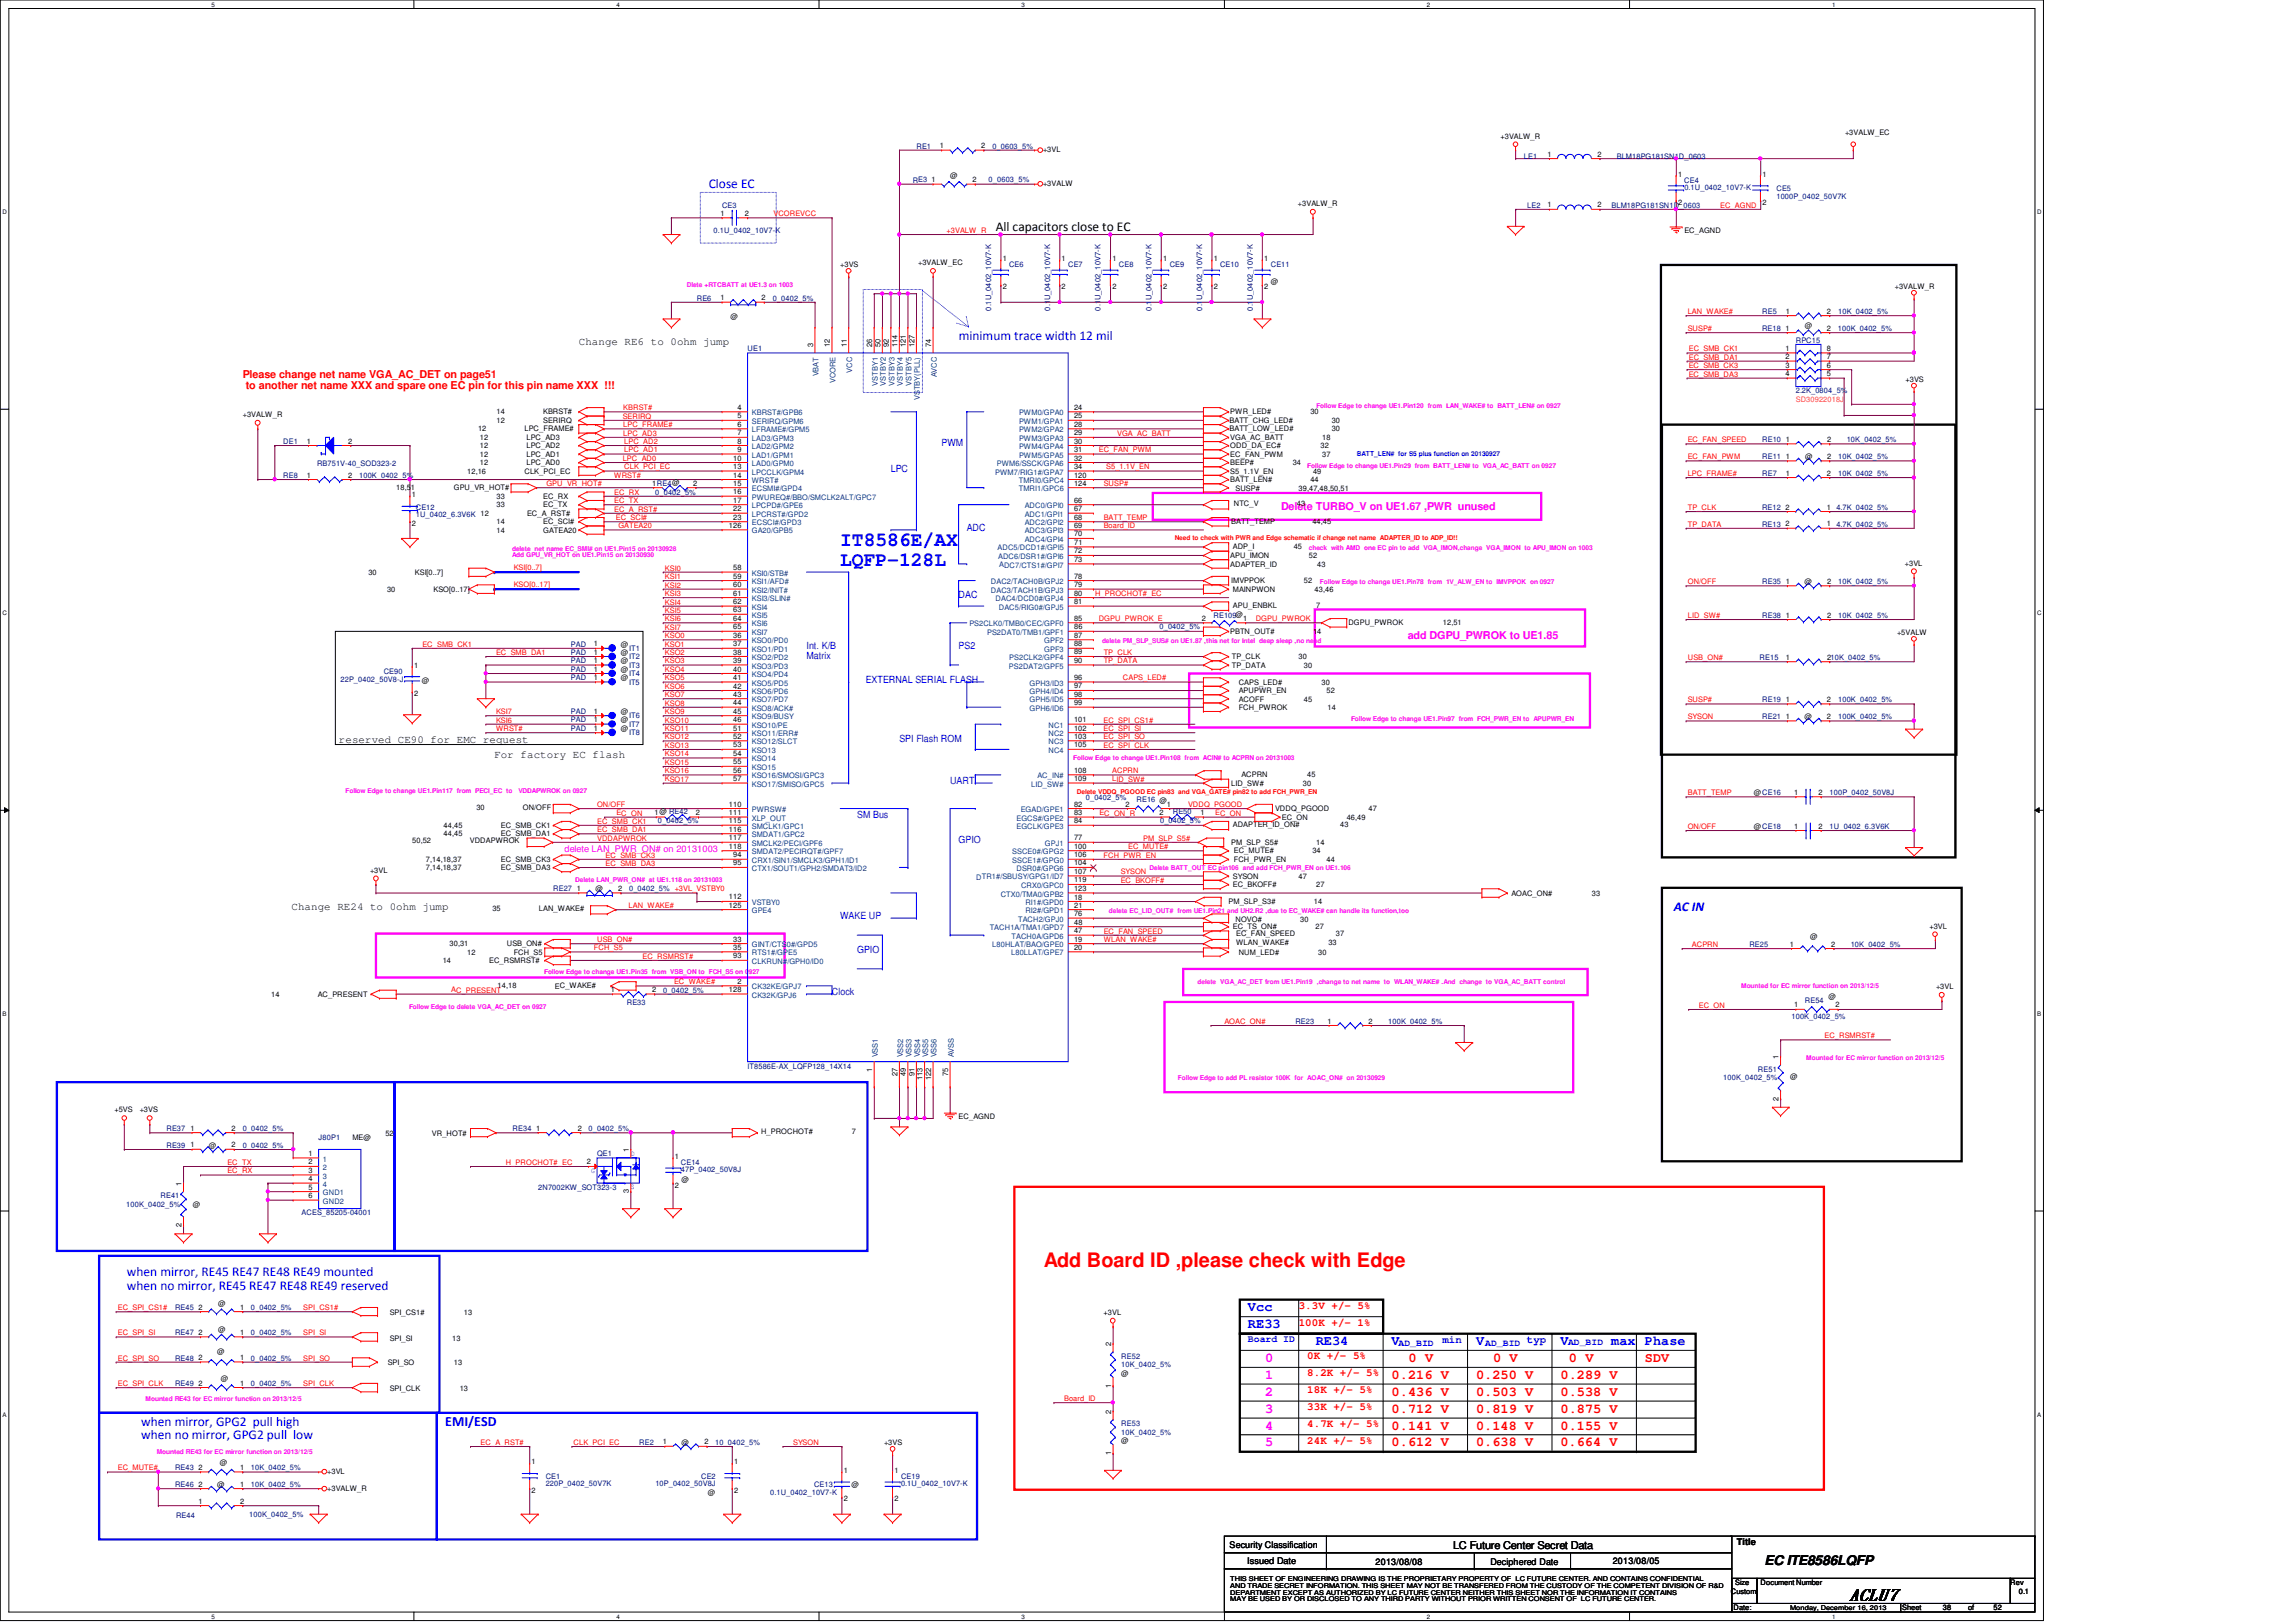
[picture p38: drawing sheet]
<svg xmlns="http://www.w3.org/2000/svg" width="297mm" height="210mm" viewBox="0 0 297 210" stroke-linecap="round" stroke-linejoin="round" font-family="sans-serif">
<defs><g id="words">
<g font-size="2.6" fill="#00f">
<text x="108.7" y="70.7">IT8586E/AX</text>
<text x="108.7" y="73.3">LQFP-128L</text>
</g>
<text font-size="2.6" fill="#f00" x="135" y="164">Add Board ID ,please check with Edge</text>
<text font-size="2.1" x="239.2" y="207.1">ACLU7</text>
<text font-size="1.8" fill="#00f" x="57.6" y="184.6">EMI/ESD</text>
<g font-size="1.7" fill="#00f">
<text x="91.7" y="24.4">Close EC</text>
<text x="124" y="44">minimum trace width 12 mil</text>
<text x="216.5" y="117.9">AC IN</text>
<text x="16.4" y="165.1">when mirror, RE45 RE47 RE48 RE49 mounted</text>
<text x="16.4" y="166.9">when no mirror, RE45 RE47 RE48 RE49 reserved</text>
<text x="161.5" y="169.7">Vcc</text>
<text x="161.5" y="171.9">RE33</text>
<text x="170.2" y="174.1">RE34</text>
<text x="180" y="174.1">V</text>
<text x="191" y="174.1">V</text>
<text x="201.9" y="174.1">V</text>
<text x="208.4" y="174.1">max</text>
<text x="212.8" y="174.1">Phase</text>
<text x="18.3" y="184.5">when mirror, GPG2 pull high</text>
<text x="18.3" y="186.2">when no mirror, GPG2 pull low</text>
</g>
<g font-size="1.7">
<text x="128.8" y="29.8">All capacitors close to EC</text>
<text x="228.3" y="202.6">EC ITE8586LQFP</text>
</g>
<g font-size="1.7" fill="#f0f">
<text x="163.7" y="176.2">0</text>
<text x="163.7" y="178.4">1</text>
<text x="163.7" y="185">4</text>
<text x="163.7" y="180.6">2</text>
<text x="163.7" y="182.8">3</text>
<text x="163.7" y="187.2">5</text>
</g>
<g font-size="1.7" fill="#f00">
<text x="180" y="178.4">0.216 V</text>
<text x="182.2" y="176.2">0 V</text>
<text x="191" y="178.4">0.250 V</text>
<text x="193.2" y="176.2">0 V</text>
<text x="201.9" y="178.4">0.289 V</text>
<text x="203" y="176.2">0 V</text>
<text x="212.8" y="176.2">SDV</text>
<text x="180" y="180.6">0.436 V</text>
<text x="180" y="182.8">0.712 V</text>
<text x="180" y="185">0.141 V</text>
<text x="191" y="185">0.148 V</text>
<text x="191" y="180.6">0.503 V</text>
<text x="191" y="182.8">0.819 V</text>
<text x="201.9" y="185">0.155 V</text>
<text x="201.9" y="180.6">0.538 V</text>
<text x="201.9" y="182.8">0.875 V</text>
<text x="180" y="187.2">0.612 V</text>
<text x="191" y="187.2">0.638 V</text>
<text x="201.9" y="187.2">0.664 V</text>
</g>
<g font-size="1.4">
<text x="74.9" y="44.6">Change RE6 to 0ohm jump</text>
<text x="43.9" y="96.2">reserved CE90 for EMC request</text>
<text x="64" y="98.1">For factory EC flash</text>
<text x="37.7" y="117.8">Change RE24 to 0ohm jump</text>
<text x="188" y="200.4">LC Future Center Secret Data</text>
</g>
<g font-size="1.4" fill="#f00">
<text x="31.4" y="48.9">Please change net name VGA_AC_DET on page51</text>
<text x="31.8" y="50.4">to another net name XXX and spare one EC pin for this pin name XXX !!!</text>
<text x="168" y="169.3">3.3V +/- 5%</text>
<text x="168" y="171.5">100K +/- 1%</text>
<text x="169.1" y="178.1">8.2K +/- 5%</text>
<text x="169.1" y="175.9">0K +/- 5%</text>
<text x="169.1" y="182.5">33K +/- 5%</text>
<text x="169.1" y="180.3">18K +/- 5%</text>
<text x="169.1" y="184.7">4.7K +/- 5%</text>
<text x="169.1" y="186.8">24K +/- 5%</text>
</g>
<g font-size="1.4" fill="#f0f">
<text x="165.7" y="66">Delete TURBO_V on UE1.67 ,PWR unused</text>
<text x="182.1" y="82.7">add DGPU_PWROK to UE1.85</text>
</g>
<g font-size="1.4" fill="#00f">
<text x="186.6" y="173.7">min</text>
<text x="197.5" y="173.7">typ</text>
</g>
<g font-size="1.3" fill="#00f">
<text x="121.8" y="57.8">PWM</text>
<text x="115.3" y="61">LPC</text>
<text x="125.1" y="68.7">ADC</text>
<text x="124" y="77.4">DAC</text>
<text x="104.3" y="84">Int. K/B</text>
<text x="124" y="84">PS2</text>
<text x="104.3" y="85.3">Matrix</text>
<text x="112" y="88.3">EXTERNAL SERIAL FLASH</text>
<text x="116.4" y="96">SPI Flash ROM</text>
<text x="122.9" y="101.5">UART</text>
<text x="110.9" y="105.8">SM Bus</text>
<text x="124" y="109.1">GPIO</text>
<text x="108.7" y="118.9">WAKE UP</text>
<text x="110.9" y="123.3">GPIO</text>
<text x="107.6" y="128.8">Clock</text>
<text x="161.5" y="173.7">Board ID</text>
</g>
<text font-size="1.2" fill="#f0f" x="73" y="110.2">delete LAN_PWR_ON# on 20131003</text>
<g font-size="1.2" fill="#00f">
<text x="180.9" y="174.2">AD_BID</text>
<text x="192.1" y="174.2">AD_BID</text>
<text x="202.9" y="174.1">AD_BID</text>
</g>
<g font-size="1.2">
<text x="159.1" y="200.3">Security Classification</text>
<text x="161.4" y="202.4">Issued Date</text>
<text x="178" y="202.5">2013/08/08</text>
<text x="192.8" y="202.5">Deciphered Date</text>
<text x="208.6" y="202.4">2013/08/05</text>
<text x="224.7" y="200">Title</text>
</g>
<g font-size="1">
<text x="194.1" y="17.9">+3VALW_R</text>
<text x="238.7" y="17.5">+3VALW_EC</text>
<text x="120.5" y="23.6">1</text>
<text x="121.6" y="19.2">1</text>
<text x="122.9" y="23.1">@</text>
<text x="125.8" y="23.6">2</text>
<text x="126.9" y="19.2">2</text>
<text x="134.9" y="19.7">+3VL</text>
<text x="200.2" y="20.3">1</text>
<text x="206.7" y="20.3">2</text>
<text x="217.1" y="22.9">1</text>
<text x="228" y="22.9">1</text>
<text x="93.2" y="27.9">1</text>
<text x="96.4" y="27.9">2</text>
<text x="134.9" y="24">+3VALW</text>
<text x="167.9" y="26.7">+3VALW_R</text>
<text x="200.2" y="26.8">1</text>
<text x="206.7" y="26.8">2</text>
<text x="217.1" y="26.5">2</text>
<text x="228" y="26.5">2</text>
<text x="108.7" y="34.5">+3VS</text>
<text x="118.8" y="34.3">+3VALW_EC</text>
<text x="129.7" y="33.8">1</text>
<text x="137.3" y="33.8">1</text>
<text x="143.9" y="33.8">1</text>
<text x="150.5" y="33.8">1</text>
<text x="157" y="33.8">1</text>
<text x="163.6" y="33.8">1</text>
<text x="217.9" y="30.2">EC_AGND</text>
<text x="93.2" y="38.9">1</text>
<text x="94.5" y="41.3">@</text>
<text x="98.5" y="38.9">2</text>
<text x="129.7" y="37.5">2</text>
<text x="137.3" y="37.5">2</text>
<text x="143.9" y="37.5">2</text>
<text x="150.5" y="37.5">2</text>
<text x="157" y="37.5">2</text>
<text x="163.6" y="37.5">2</text>
<text x="164.4" y="36.7">@</text>
<text x="231" y="40.6">1</text>
<text x="236.4" y="40.6">2</text>
<text x="245.1" y="37.4">+3VALW_R</text>
<text x="105.2" y="44.9" transform="rotate(-90 105.2 44.9)">3</text>
<text x="107.4" y="44.9" transform="rotate(-90 107.4 44.9)">12</text>
<text x="109.5" y="44.9" transform="rotate(-90 109.5 44.9)">11</text>
<text x="112.8" y="44.9" transform="rotate(-90 112.8 44.9)">26</text>
<text x="113.9" y="44.9" transform="rotate(-90 113.9 44.9)">50</text>
<text x="115" y="44.9" transform="rotate(-90 115 44.9)">92</text>
<text x="116.1" y="44.9" transform="rotate(-90 116.1 44.9)">114</text>
<text x="117.2" y="44.9" transform="rotate(-90 117.2 44.9)">121</text>
<text x="118.3" y="44.9" transform="rotate(-90 118.3 44.9)">127</text>
<text x="120.5" y="44.9" transform="rotate(-90 120.5 44.9)">74</text>
<text x="231" y="46.5">2</text>
<text x="231" y="47.6">3</text>
<text x="231" y="45.4">1</text>
<text x="231" y="42.8">1</text>
<text x="233.5" y="42.4">@</text>
<text x="236.3" y="46.5">7</text>
<text x="236.3" y="45.4">8</text>
<text x="236.3" y="47.6">6</text>
<text x="236.3" y="42.8">2</text>
<text x="31.4" y="54">+3VALW_R</text>
<text x="64.3" y="53.6">14</text>
<text x="70.3" y="53.6">KBRST#</text>
<text x="95.4" y="53">4</text>
<text x="139" y="53">24</text>
<text x="159.2" y="53.6">PWR_LED#</text>
<text x="169.5" y="53.6">30</text>
<text x="231" y="48.7">4</text>
<text x="236.3" y="48.7">5</text>
<text x="246.5" y="49.4">+3VS</text>
<text x="39.7" y="57.4">1</text>
<text x="45" y="57.4">2</text>
<text x="61.8" y="55.8">12</text>
<text x="62.1" y="56.9">12</text>
<text x="62.1" y="58">12</text>
<text x="62.1" y="59.1">12</text>
<text x="64.3" y="54.7">12</text>
<text x="67.9" y="55.8">LPC_FRAME#</text>
<text x="68.1" y="59.1">LPC_AD1</text>
<text x="68.1" y="58">LPC_AD2</text>
<text x="68.1" y="56.9">LPC_AD3</text>
<text x="70.3" y="54.7">SERIRQ</text>
<text x="94.9" y="59.6">10</text>
<text x="95.4" y="54.1">5</text>
<text x="95.4" y="56.3">7</text>
<text x="95.4" y="57.4">8</text>
<text x="95.4" y="55.2">6</text>
<text x="95.4" y="58.5">9</text>
<text x="139" y="54.1">25</text>
<text x="139" y="55.2">28</text>
<text x="139" y="56.3">29</text>
<text x="139" y="57.4">30</text>
<text x="139" y="58.5">31</text>
<text x="139" y="59.6">32</text>
<text x="159.1" y="54.7">BATT_CHG_LED#</text>
<text x="159.1" y="55.8">BATT_LOW_LED#</text>
<text x="159.2" y="56.9">VGA_AC_BATT</text>
<text x="159.2" y="58">ODD_DA_EC#</text>
<text x="159.2" y="59.1">EC_FAN_PWM</text>
<text x="170.8" y="58">32</text>
<text x="171.1" y="56.9">18</text>
<text x="171.1" y="59.1">37</text>
<text x="172.3" y="54.7">30</text>
<text x="172.3" y="55.8">30</text>
<text x="231" y="57.2">1</text>
<text x="231" y="59.4">1</text>
<text x="233.5" y="59.4">@</text>
<text x="236.4" y="57.2">2</text>
<text x="236.4" y="59.4">2</text>
<text x="39.7" y="61.8">1</text>
<text x="45" y="61.8">2</text>
<text x="51.3" y="63.4">18,51</text>
<text x="53.3" y="64.3">1</text>
<text x="58.7" y="63.4">GPU_VR_HOT#</text>
<text x="60.4" y="61.3">12,16</text>
<text x="62.1" y="60.2">12</text>
<text x="64.3" y="64.6">33</text>
<text x="64.3" y="65.7">33</text>
<text x="67.9" y="61.3">CLK_PCI_EC</text>
<text x="68.1" y="60.2">LPC_AD0</text>
<text x="70.3" y="65.7">EC_TX</text>
<text x="70.3" y="64.6">EC_RX</text>
<text x="84.4" y="62.9">1RE4@</text>
<text x="89.7" y="62.9">2</text>
<text x="94.8" y="61.8">14</text>
<text x="94.8" y="64">16</text>
<text x="94.8" y="65.1">17</text>
<text x="94.9" y="62.9">15</text>
<text x="94.9" y="60.7">13</text>
<text x="139" y="60.7">34</text>
<text x="139" y="61.8">120</text>
<text x="139" y="62.9">124</text>
<text x="139" y="65.1">66</text>
<text x="159.2" y="61.3">S5_1.1V_EN</text>
<text x="159.2" y="62.4">BATT_LEN#</text>
<text x="159.2" y="60.2">BEEP#</text>
<text x="159.6" y="65.4">NTC_V</text>
<text x="159.8" y="63.5">SUSP#</text>
<text x="167.2" y="60.2">34</text>
<text x="167.8" y="65.4">43</text>
<text x="168" y="63.5">39,47,48,50,51</text>
<text x="169.5" y="62.4">44</text>
<text x="169.9" y="61.3">49</text>
<text x="231" y="65.9">2</text>
<text x="231" y="61.5">1</text>
<text x="236.3" y="65.9">1</text>
<text x="236.4" y="61.5">2</text>
<text x="53.3" y="68.1">2</text>
<text x="64.3" y="67.9">14</text>
<text x="64.3" y="69">14</text>
<text x="68.2" y="66.8">EC_A_RST#</text>
<text x="70.3" y="67.9">EC_SCI#</text>
<text x="70.3" y="69">GATEA20</text>
<text x="94.3" y="68.3">126</text>
<text x="94.9" y="67.3">23</text>
<text x="94.9" y="66.2">22</text>
<text x="139" y="66.2">67</text>
<text x="139" y="67.3">68</text>
<text x="139" y="68.3">69</text>
<text x="139" y="69.4">70</text>
<text x="139" y="71.6">72</text>
<text x="139" y="70.5">71</text>
<text x="159.3" y="67.9">BATT_TEMP</text>
<text x="159.5" y="71">ADP_I</text>
<text x="167.4" y="71">45</text>
<text x="169.8" y="67.9">44,45</text>
<text x="231" y="68.1">2</text>
<text x="236.3" y="68.1">1</text>
<text x="47.7" y="74.4">30</text>
<text x="50.1" y="76.6">30</text>
<text x="53.7" y="74.4">KSI[0..7]</text>
<text x="56.1" y="76.6">KSO[0..17]</text>
<text x="94.8" y="73.8">58</text>
<text x="94.8" y="74.9">59</text>
<text x="94.8" y="76">60</text>
<text x="94.9" y="77.1">61</text>
<text x="139" y="77.1">80</text>
<text x="139" y="72.7">73</text>
<text x="139" y="76">79</text>
<text x="139" y="74.9">78</text>
<text x="159.2" y="73.3">ADAPTER_ID</text>
<text x="159.2" y="72.2">APU_IMON</text>
<text x="159.3" y="75.5">IMVPPOK</text>
<text x="159.5" y="76.6">MAINPWON</text>
<text x="168.7" y="75.5">52</text>
<text x="169.3" y="72.2">52</text>
<text x="170.1" y="76.6">43,46</text>
<text x="170.4" y="73.3">43</text>
<text x="231" y="75.6">1</text>
<text x="233.4" y="75.6">@</text>
<text x="236.4" y="75.6">2</text>
<text x="246.4" y="73.2">+3VL</text>
<text x="76.8" y="83.6">1</text>
<text x="80.3" y="83.7">@</text>
<text x="94.8" y="82.5">36</text>
<text x="94.8" y="83.6">37</text>
<text x="94.8" y="81.4">65</text>
<text x="94.9" y="78.2">62</text>
<text x="94.9" y="79.2">63</text>
<text x="94.9" y="80.3">64</text>
<text x="139" y="80.3">85</text>
<text x="139" y="82.5">87</text>
<text x="139" y="83.6">88</text>
<text x="139" y="78.2">81</text>
<text x="139" y="81.4">86</text>
<text x="155.5" y="80.3">2</text>
<text x="159.2" y="82">PBTN_OUT#</text>
<text x="159.5" y="78.7">APU_ENBKL</text>
<text x="160.8" y="80.3">1</text>
<text x="169.9" y="82">14</text>
<text x="170.3" y="78.7">7</text>
<text x="174.4" y="80.9">DGPU_PWROK</text>
<text x="186.7" y="80.9">12,51</text>
<text x="231" y="79.9">1</text>
<text x="236.4" y="79.9">2</text>
<text x="245.4" y="82.2">+5VALW</text>
<text x="53.6" y="86.4">1</text>
<text x="54.6" y="88.4">@</text>
<text x="76.8" y="88">1</text>
<text x="76.8" y="85.8">1</text>
<text x="76.8" y="86.9">1</text>
<text x="76.8" y="84.7">1</text>
<text x="80.3" y="88">@</text>
<text x="80.3" y="85.8">@</text>
<text x="80.3" y="86.9">@</text>
<text x="80.3" y="84.8">@</text>
<text x="94.8" y="84.7">38</text>
<text x="94.8" y="85.8">39</text>
<text x="94.8" y="86.9">40</text>
<text x="94.8" y="88">41</text>
<text x="94.8" y="89.1">42</text>
<text x="139" y="84.7">89</text>
<text x="139" y="88">96</text>
<text x="139" y="89.1">97</text>
<text x="139" y="85.8">90</text>
<text x="159.4" y="85.3">TP_CLK</text>
<text x="159.4" y="86.4">TP_DATA</text>
<text x="160.3" y="89.7">APUPWR_EN</text>
<text x="160.3" y="88.6">CAPS_LED#</text>
<text x="168" y="85.3">30</text>
<text x="168.7" y="86.4">30</text>
<text x="171" y="88.6">30</text>
<text x="171.6" y="89.7">52</text>
<text x="231" y="85.4">1</text>
<text x="236.4" y="85.4">210K_0402_5%</text>
<text x="53.6" y="90.1">2</text>
<text x="76.8" y="93.5">1</text>
<text x="76.8" y="92.4">1</text>
<text x="76.8" y="94.6">1</text>
<text x="80.3" y="93.5">@</text>
<text x="80.3" y="94.6">@</text>
<text x="80.3" y="92.4">@</text>
<text x="94.8" y="95.6">52</text>
<text x="94.8" y="91.3">44</text>
<text x="94.8" y="92.4">45</text>
<text x="94.8" y="93.5">46</text>
<text x="94.8" y="90.2">43</text>
<text x="94.9" y="94.6">51</text>
<text x="139" y="90.2">98</text>
<text x="139" y="91.3">99</text>
<text x="139" y="93.5">101</text>
<text x="139" y="94.6">102</text>
<text x="139" y="95.6">103</text>
<text x="160.3" y="90.8">ACOFF</text>
<text x="160.3" y="91.9">FCH_PWROK</text>
<text x="168.7" y="90.8">45</text>
<text x="171.7" y="91.9">14</text>
<text x="231" y="90.8">1</text>
<text x="231" y="93">1</text>
<text x="233.4" y="93.1">@</text>
<text x="236.4" y="90.8">2</text>
<text x="236.4" y="93">2</text>
<text x="94.8" y="96.7">53</text>
<text x="94.8" y="97.8">54</text>
<text x="94.8" y="98.9">55</text>
<text x="94.8" y="100">56</text>
<text x="94.8" y="101.1">57</text>
<text x="139" y="100">108</text>
<text x="139" y="96.7">105</text>
<text x="139" y="101.1">109</text>
<text x="159.3" y="101.7">LID_SW#</text>
<text x="160.6" y="100.5">ACPRN</text>
<text x="168.6" y="101.7">30</text>
<text x="169.1" y="100.5">45</text>
<text x="57.4" y="107.2">44,45</text>
<text x="61.6" y="104.9">30</text>
<text x="64.8" y="107.2">EC_SMB_CK1</text>
<text x="67.6" y="104.9">ON/OFF</text>
<text x="84.7" y="105.5">1@ RE42</text>
<text x="90" y="105.5">2</text>
<text x="94.3" y="104.4">110</text>
<text x="94.3" y="105.5">111</text>
<text x="94.3" y="106.5">115</text>
<text x="94.3" y="107.6">116</text>
<text x="139" y="105.5">83</text>
<text x="139" y="106.5">84</text>
<text x="139" y="104.4">82</text>
<text x="145.6" y="104.4">2</text>
<text x="150" y="105.5">2</text>
<text x="151" y="104.4">1</text>
<text x="155.3" y="105.5">1</text>
<text x="159.5" y="107.1">ADAPTER_ID_ON#</text>
<text x="165" y="105">VDDQ_PGOOD</text>
<text x="165.8" y="106.1">EC_ON</text>
<text x="173.4" y="107.1">43</text>
<text x="174.2" y="106.1">46,49</text>
<text x="177.1" y="105">47</text>
<text x="226.9" y="107.3">@CE18</text>
<text x="226.9" y="102.9">@CE16</text>
<text x="232.1" y="102.9">1</text>
<text x="232.1" y="107.2">1</text>
<text x="235.3" y="102.9">2</text>
<text x="235.3" y="107.2">2</text>
<text x="47.9" y="112.9">+3VL</text>
<text x="53.3" y="109.1">50,52</text>
<text x="55.1" y="111.5">7,14,18,37</text>
<text x="55.1" y="112.6">7,14,18,37</text>
<text x="57.4" y="108.2">44,45</text>
<text x="60.8" y="109.1">VDDAPWROK</text>
<text x="64.8" y="111.5">EC_SMB_CK3</text>
<text x="64.8" y="112.6">EC_SMB_DA3</text>
<text x="64.8" y="108.2">EC_SMB_DA1</text>
<text x="94.3" y="108.7">117</text>
<text x="94.3" y="109.8">118</text>
<text x="94.8" y="112">95</text>
<text x="94.8" y="110.9">94</text>
<text x="139" y="112">104</text>
<text x="139" y="108.7">77</text>
<text x="139" y="109.8">100</text>
<text x="139" y="110.9">106</text>
<text x="139" y="113.1">107</text>
<text x="159.3" y="109.3">PM_SLP_S5#</text>
<text x="159.5" y="113.7">SYSON</text>
<text x="159.6" y="111.5">FCH_PWR_EN</text>
<text x="159.6" y="110.4">EC_MUTE#</text>
<text x="168" y="113.7">47</text>
<text x="169.8" y="110.4">34</text>
<text x="170.3" y="109.3">14</text>
<text x="171.6" y="111.5">44</text>
<text x="63.7" y="117.8">35</text>
<text x="69.7" y="117.8">LAN_WAKE#</text>
<text x="74.6" y="115.3">1</text>
<text x="77" y="115.3">@</text>
<text x="80" y="115.3">2</text>
<text x="94.3" y="117.5">125</text>
<text x="94.3" y="116.4">112</text>
<text x="139" y="118.6">76</text>
<text x="139" y="116.4">18</text>
<text x="139" y="114.2">119</text>
<text x="139" y="115.3">123</text>
<text x="139" y="119.7">48</text>
<text x="139" y="117.5">21</text>
<text x="159" y="117">PM_SLP_S3#</text>
<text x="159.5" y="114.8">EC_BKOFF#</text>
<text x="159.8" y="119.3">NOVO#</text>
<text x="168.2" y="119.3">30</text>
<text x="170" y="117">14</text>
<text x="170.3" y="114.8">27</text>
<text x="195.5" y="115.9">AOAC_ON#</text>
<text x="205.9" y="115.9">33</text>
<text x="57.3" y="124.6">14</text>
<text x="58.2" y="122.5">30,31</text>
<text x="60.4" y="123.6">12</text>
<text x="63.3" y="124.6">EC_RSMRST#</text>
<text x="65.6" y="122.5">USB_ON#</text>
<text x="66.5" y="123.6">FCH_S5</text>
<text x="94.8" y="121.9">33</text>
<text x="94.8" y="122.9">35</text>
<text x="94.8" y="124">93</text>
<text x="139" y="122.9">20</text>
<text x="139" y="121.9">19</text>
<text x="139" y="120.8">47</text>
<text x="159.5" y="120.3">EC_TS_ON#</text>
<text x="159.9" y="121.2">EC_FAN_SPEED</text>
<text x="159.9" y="122.3">WLAN_WAKE#</text>
<text x="160.3" y="123.6">NUM_LED#</text>
<text x="170.2" y="120.3">27</text>
<text x="170.5" y="123.6">30</text>
<text x="171.9" y="122.3">33</text>
<text x="172.8" y="121.1">37</text>
<text x="231.6" y="122.5">1</text>
<text x="234.2" y="121.6">@</text>
<text x="236.9" y="122.5">2</text>
<text x="249.6" y="120.2">+3VL</text>
<text x="35.1" y="129">14</text>
<text x="41.1" y="129">AC_PRESENT</text>
<text x="64.4" y="127.9">14,18</text>
<text x="71.8" y="127.9">EC_WAKE#</text>
<text x="79" y="128.4">1</text>
<text x="84.4" y="128.4">2</text>
<text x="94.3" y="128.4">128</text>
<text x="95.4" y="127.3">2</text>
<text x="232.1" y="130.4">1</text>
<text x="236.6" y="129.3">@</text>
<text x="237.4" y="130.4">2</text>
<text x="250.5" y="128">+3VL</text>
<text x="171.7" y="132.5">1</text>
<text x="177.1" y="132.5">2</text>
<text x="230.1" y="137.1" transform="rotate(-90 230.1 137.1)">1</text>
<text x="14.8" y="144">+5VS</text>
<text x="18.1" y="144">+3VS</text>
<text x="112.8" y="138.7" transform="rotate(-90 112.8 138.7)">1</text>
<text x="116.1" y="139.3" transform="rotate(-90 116.1 139.3)">27</text>
<text x="117.2" y="139.3" transform="rotate(-90 117.2 139.3)">49</text>
<text x="118.3" y="139.3" transform="rotate(-90 118.3 139.3)">91</text>
<text x="119.4" y="139.8" transform="rotate(-90 119.4 139.8)">113</text>
<text x="120.5" y="139.8" transform="rotate(-90 120.5 139.8)">122</text>
<text x="122.7" y="139.3" transform="rotate(-90 122.7 139.3)">75</text>
<text x="230.1" y="142.4" transform="rotate(-90 230.1 142.4)">2</text>
<text x="231.6" y="139.7">@</text>
<text x="24.6" y="148.5">1</text>
<text x="24.6" y="146.3">1</text>
<text x="27" y="148.5">@</text>
<text x="30" y="148.5">2</text>
<text x="30" y="146.3">2</text>
<text x="39.9" y="149.6">1</text>
<text x="45.6" y="147.5">ME@</text>
<text x="49.9" y="147">52</text>
<text x="55.9" y="147">VR_HOT#</text>
<text x="69.4" y="146.3">1</text>
<text x="74.7" y="146.3">2</text>
<text x="81.4" y="149.1" transform="rotate(-90 81.4 149.1)">1</text>
<text x="87.3" y="150">1</text>
<text x="98.5" y="146.7">H_PROCHOT#</text>
<text x="110.2" y="146.7">7</text>
<text x="124" y="144.9">EC_AGND</text>
<text x="23.5" y="153.4" transform="rotate(-90 23.5 153.4)">1</text>
<text x="39.9" y="150.7">2</text>
<text x="39.9" y="151.8">3</text>
<text x="39.9" y="152.9">4</text>
<text x="39.9" y="154">5</text>
<text x="39.9" y="155.1">6</text>
<text x="75.9" y="150.7">2</text>
<text x="81.4" y="154.4" transform="rotate(-90 81.4 154.4)">3</text>
<text x="87.3" y="153.7">2</text>
<text x="88.2" y="152.9">@</text>
<text x="23.5" y="158.8" transform="rotate(-90 23.5 158.8)">2</text>
<text x="24.9" y="156.2">@</text>
<text x="25.7" y="169.5">2</text>
<text x="25.7" y="172.7">2</text>
<text x="28.2" y="172.4">@</text>
<text x="28.2" y="169">@</text>
<text x="31.1" y="169.5">1</text>
<text x="31.1" y="172.7">1</text>
<text x="50.4" y="170.2">SPI_CS1#</text>
<text x="50.4" y="173.5">SPI_SI</text>
<text x="58.5" y="173.5">13</text>
<text x="60" y="170.2">13</text>
<text x="142.8" y="170.2">+3VL</text>
<text x="25.7" y="176">2</text>
<text x="25.7" y="179.3">2</text>
<text x="28.1" y="175.3">@</text>
<text x="28.6" y="178.7">@</text>
<text x="31.1" y="176">1</text>
<text x="31.1" y="179.3">1</text>
<text x="50.2" y="176.6">SPI_SO</text>
<text x="50.4" y="180">SPI_CLK</text>
<text x="58.7" y="176.6">13</text>
<text x="143.7" y="174.2" transform="rotate(-90 143.7 174.2)">2</text>
<text x="143.7" y="179.6" transform="rotate(-90 143.7 179.6)">1</text>
<text x="145.1" y="178">@</text>
<text x="59.5" y="180">13</text>
<text x="143.7" y="183" transform="rotate(-90 143.7 183)">2</text>
<text x="25.7" y="190.2">2</text>
<text x="28.4" y="189.6">@</text>
<text x="31.1" y="190.2">1</text>
<text x="42.3" y="190.7">+3VL</text>
<text x="68.8" y="189.5">1</text>
<text x="85.7" y="186.9">1</text>
<text x="88.2" y="187">@</text>
<text x="91.1" y="186.9">2</text>
<text x="95" y="189.5">1</text>
<text x="109.2" y="190.6">1</text>
<text x="114.4" y="187">+3VS</text>
<text x="115.7" y="190.6">1</text>
<text x="143.7" y="188.3" transform="rotate(-90 143.7 188.3)">1</text>
<text x="145.1" y="186.8">@</text>
<text x="25.7" y="194.6">1</text>
<text x="25.7" y="192.4">2</text>
<text x="28.1" y="192.5">@</text>
<text x="31.1" y="194.6">2</text>
<text x="31.1" y="192.4">1</text>
<text x="42.3" y="192.9">+3VALW_R</text>
<text x="68.8" y="193.2">2</text>
<text x="91.6" y="193.5">@</text>
<text x="95" y="193.2">2</text>
<text x="109.2" y="194.3">2</text>
<text x="110.1" y="192.5">@</text>
<text x="115.7" y="194.3">2</text>
<text x="223.9" y="206.2">Custom</text>
<text x="224.3" y="208.4">Date:</text>
<text x="224.5" y="205.1">Size</text>
<text x="227.8" y="205.1">Document Number</text>
<text x="246.1" y="208.4">Sheet</text>
<text x="251.4" y="208.4">38</text>
<text x="254.6" y="208.4">of</text>
<text x="257.9" y="208.4">52</text>
<text x="260.1" y="205.1">Rev</text>
<text x="261.2" y="206.2">0.1</text>
</g>
<g font-size="1" fill="#000080">
<text x="118.1" y="23.6">RE3</text>
<text x="118.6" y="19.3">RE1</text>
<text x="127.9" y="23.6">0_0603_5%</text>
<text x="128.4" y="19.3">0_0603_5%</text>
<text x="197.2" y="20.6">LE1</text>
<text x="209.2" y="20.6">BLM18PG181SN1D_0603</text>
<text x="217.9" y="23.6">CE4</text>
<text x="93.4" y="26.9">CE3</text>
<text x="197.6" y="26.9">LE2</text>
<text x="208.5" y="26.9">BLM18PG181SN1D_0603</text>
<text x="217.9" y="24.6">0.1U_0402_10V7-K</text>
<text x="229.8" y="24.7">CE5</text>
<text x="229.8" y="25.7">1000P_0402_50V7K</text>
<text x="92.3" y="30.2">0.1U_0402_10V7-K</text>
<text x="130.5" y="34.5">CE6</text>
<text x="138.2" y="34.5">CE7</text>
<text x="144.8" y="34.5">CE8</text>
<text x="151.3" y="34.5">CE9</text>
<text x="157.8" y="34.5">CE10</text>
<text x="164.4" y="34.5">CE11</text>
<text x="90.2" y="38.9">RE6</text>
<text x="100" y="38.9">0_0402_5%</text>
<text x="128.2" y="40.2" transform="rotate(-90 128.2 40.2)">0.1U_0402_10V7-K</text>
<text x="135.9" y="40.2" transform="rotate(-90 135.9 40.2)">0.1U_0402_10V7-K</text>
<text x="142.4" y="40.2" transform="rotate(-90 142.4 40.2)">0.1U_0402_10V7-K</text>
<text x="149" y="40.2" transform="rotate(-90 149 40.2)">0.1U_0402_10V7-K</text>
<text x="155.5" y="40.2" transform="rotate(-90 155.5 40.2)">0.1U_0402_10V7-K</text>
<text x="162.1" y="40.2" transform="rotate(-90 162.1 40.2)">0.1U_0402_10V7-K</text>
<text x="228" y="40.6">RE5</text>
<text x="237.8" y="40.6">10K_0402_5%</text>
<text x="96.7" y="45.5">UE1</text>
<text x="228" y="42.8">RE18</text>
<text x="232.3" y="44.4">RPC15</text>
<text x="237.8" y="42.8">100K_0402_5%</text>
<text x="232.3" y="50.9">2.2K_0804_5%</text>
<text x="36.7" y="57.5">DE1</text>
<text x="228" y="57.2">RE10</text>
<text x="228" y="59.4">RE11</text>
<text x="237.8" y="59.4">10K_0402_5%</text>
<text x="238.9" y="57.2">10K_0402_5%</text>
<text x="36.7" y="61.8">RE8</text>
<text x="41" y="60.3">RB751V-40_SOD323-2</text>
<text x="46.5" y="61.8">100K_0402_5%</text>
<text x="53.8" y="66">CE12</text>
<text x="84.8" y="64">0_0402_5%</text>
<text x="228" y="66">RE12</text>
<text x="228" y="61.6">RE7</text>
<text x="237.6" y="66">4.7K_0402_5%</text>
<text x="237.8" y="61.6">10K_0402_5%</text>
<text x="53.8" y="67">1U_0402_6.3V6K 12</text>
<text x="228" y="68.1">RE13</text>
<text x="237.6" y="68.1">4.7K_0402_5%</text>
<text x="228" y="75.6">RE35</text>
<text x="237.8" y="75.6">10K_0402_5%</text>
<text x="73.9" y="83.7">PAD</text>
<text x="150" y="81.4">0_0402_5%</text>
<text x="157" y="80">RE109@</text>
<text x="228" y="80">RE38</text>
<text x="237.8" y="80">10K_0402_5%</text>
<text x="44.1" y="88.2">22P_0402_50V8-J</text>
<text x="49.6" y="87.3">CE90</text>
<text x="73.9" y="88">PAD</text>
<text x="73.9" y="85.8">PAD</text>
<text x="73.9" y="86.9">PAD</text>
<text x="73.9" y="84.8">PAD</text>
<text x="81.4" y="88.6">IT5</text>
<text x="81.4" y="86.4">IT3</text>
<text x="81.4" y="87.5">IT4</text>
<text x="81.4" y="84.2">IT1</text>
<text x="81.4" y="85.3">IT2</text>
<text x="227.6" y="85.4">RE15</text>
<text x="73.9" y="93.5">PAD</text>
<text x="73.9" y="94.6">PAD</text>
<text x="73.9" y="92.4">PAD</text>
<text x="81.4" y="94">IT7</text>
<text x="81.4" y="93">IT6</text>
<text x="81.4" y="95.2">IT8</text>
<text x="228" y="90.9">RE19</text>
<text x="228" y="93.1">RE21</text>
<text x="237.8" y="93.1">100K_0402_5%</text>
<text x="237.8" y="90.9">100K_0402_5%</text>
<text x="85.1" y="106.5">0_0402_5%</text>
<text x="140.5" y="103.5">0_0402_5%</text>
<text x="147" y="103.8">RE16 @</text>
<text x="150.1" y="106.5">0_0402_5%</text>
<text x="151.7" y="105.3">RE50</text>
<text x="236.7" y="107.3">1U_0402_6.3V6K</text>
<text x="236.7" y="102.9">100P_0402_50V8J</text>
<text x="71.6" y="115.3">RE27</text>
<text x="81.4" y="115.3">0_0402_5% +3VL_VSTBY0</text>
<text x="226.3" y="122.5">RE25</text>
<text x="239.4" y="122.5">10K_0402_5%</text>
<text x="81.1" y="130.1">RE33</text>
<text x="85.8" y="128.5">0_0402_5%</text>
<text x="231.8" y="131.9">100K_0402_5%</text>
<text x="233.5" y="129.8">RE54</text>
<text x="167.6" y="132.5">RE23</text>
<text x="179.6" y="132.5">100K_0402_5%</text>
<text x="96.7" y="138.3">IT8586E-AX_LQFP128_14X14</text>
<text x="223" y="139.8">100K_0402_5%</text>
<text x="227.4" y="138.7">RE51</text>
<text x="21.5" y="148.5">RE39</text>
<text x="21.5" y="146.4">RE37</text>
<text x="31.4" y="146.4">0_0402_5%</text>
<text x="31.4" y="148.5">0_0402_5%</text>
<text x="41.2" y="147.5">J80P1</text>
<text x="66.3" y="146.4">RE34</text>
<text x="76.1" y="146.4">0_0402_5%</text>
<text x="77.2" y="149.6">QE1</text>
<text x="20.8" y="155.1">RE41</text>
<text x="69.6" y="154">2N7002KW_SOT323-3</text>
<text x="88.1" y="150.7">CE14</text>
<text x="88.1" y="151.7">47P_0402_50V8J</text>
<text x="16.3" y="156.2">100K_0402_5%</text>
<text x="39" y="157.3">ACES_85205-04001</text>
<text x="22.6" y="169.5">RE45</text>
<text x="22.6" y="172.8">RE47</text>
<text x="32.5" y="172.8">0_0402_5%</text>
<text x="32.5" y="169.5">0_0402_5%</text>
<text x="22.6" y="176.1">RE48</text>
<text x="22.6" y="179.3">RE49</text>
<text x="32.5" y="176.1">0_0402_5%</text>
<text x="32.5" y="179.3">0_0402_5%</text>
<text x="145.1" y="175.8">RE52</text>
<text x="145.1" y="176.9">10K_0402_5%</text>
<text x="145.1" y="184.6">RE53</text>
<text x="145.1" y="185.7">10K_0402_5%</text>
<text x="22.6" y="190.3">RE43</text>
<text x="32.5" y="190.3">10K_0402_5%</text>
<text x="70.6" y="191.4">CE1</text>
<text x="82.7" y="187">RE2</text>
<text x="90.7" y="191.4">CE2</text>
<text x="92.5" y="187">10_0402_5%</text>
<text x="116.6" y="191.4">CE19</text>
<text x="22.6" y="192.5">RE46</text>
<text x="22.8" y="196.5">RE44</text>
<text x="32.3" y="196.3">100K_0402_5%</text>
<text x="32.5" y="192.5">10K_0402_5%</text>
<text x="70.6" y="192.3">220P_0402_50V7K</text>
<text x="84.8" y="192.3">10P_0402_50V8J</text>
<text x="99.6" y="193.5">0.1U_0402_10V7-K</text>
<text x="105.3" y="192.5">CE13</text>
<text x="116.6" y="192.3">0.1U_0402_10V7-K</text>
</g>
<g font-size="1" fill="#f00">
<text x="100.1" y="28">VCOREVCC</text>
<text x="222.5" y="26.9">EC_AGND</text>
<text x="122.5" y="30.1">+3VALW_R</text>
<text x="218.3" y="40.6">LAN_WAKE#</text>
<text x="218.3" y="42.8">SUSP#</text>
<text x="218.5" y="47.6">EC_SMB_CK3</text>
<text x="218.5" y="45.5">EC_SMB_CK1</text>
<text x="218.5" y="46.5">EC_SMB_DA1</text>
<text x="80.6" y="53.1">KBRST#</text>
<text x="218.5" y="48.7">EC_SMB_DA3</text>
<text x="80.6" y="59.6">LPC_AD0</text>
<text x="80.6" y="54.2">SERIRQ</text>
<text x="80.6" y="56.4">LPC_AD3</text>
<text x="80.6" y="55.3">LPC_FRAME#</text>
<text x="80.8" y="57.4">LPC_AD2</text>
<text x="80.8" y="58.5">LPC_AD1</text>
<text x="142.2" y="58.5">EC_FAN_PWM</text>
<text x="144.5" y="56.4">VGA_AC_BATT</text>
<text x="218.3" y="57.2">EC_FAN_SPEED</text>
<text x="218.3" y="59.4">EC_FAN_PWM</text>
<text x="70.7" y="62.9">GPU_VR_HOT#</text>
<text x="79.5" y="61.8">WRST#</text>
<text x="79.5" y="65.1">EC_TX</text>
<text x="79.5" y="64">EC_RX</text>
<text x="80.8" y="60.7">CLK_PCI_EC</text>
<text x="142.8" y="62.9">SUSP#</text>
<text x="143.1" y="60.7">S5_1.1V_EN</text>
<text x="218.3" y="61.6">LPC_FRAME#</text>
<text x="218.3" y="66">TP_CLK</text>
<text x="79.5" y="66.2">EC_A_RST#</text>
<text x="79.7" y="67.3">EC_SCI#</text>
<text x="80" y="68.4">GATEA20</text>
<text x="142.8" y="68.4">Board_ID</text>
<text x="142.8" y="67.3">BATT_TEMP</text>
<text x="218.3" y="68.2">TP_DATA</text>
<text x="66.5" y="75.9">KSO[0..17]</text>
<text x="66.5" y="73.7">KSI[0..7]</text>
<text x="86" y="77.1">KSI3</text>
<text x="86" y="74.9">KSI1</text>
<text x="86" y="76">KSI2</text>
<text x="86" y="73.8">KSI0</text>
<text x="141.7" y="77.1">H_PROCHOT#_EC</text>
<text x="218.3" y="75.6">ON/OFF</text>
<text x="54.6" y="83.7">EC_SMB_CK1</text>
<text x="86" y="81.5">KSI7</text>
<text x="86" y="80.4">KSI6</text>
<text x="86" y="78.2">KSI4</text>
<text x="86" y="79.3">KSI5</text>
<text x="86" y="83.7">KSO1</text>
<text x="86" y="82.6">KSO0</text>
<text x="142.1" y="80.4">DGPU_PWROK_E</text>
<text x="162.5" y="80.4">DGPU_PWROK</text>
<text x="218.3" y="80">LID_SW#</text>
<text x="64.2" y="84.7">EC_SMB_DA1</text>
<text x="86" y="84.8">KSO2</text>
<text x="86" y="87">KSO4</text>
<text x="86" y="85.9">KSO3</text>
<text x="86" y="89.2">KSO6</text>
<text x="86" y="88.1">KSO5</text>
<text x="142.8" y="84.8">TP_CLK</text>
<text x="142.8" y="85.9">TP_DATA</text>
<text x="145.3" y="88.1">CAPS_LED#</text>
<text x="218.3" y="85.4">USB_ON#</text>
<text x="64.2" y="92.4">KSI7</text>
<text x="64.2" y="93.5">KSI6</text>
<text x="64.2" y="94.6">WRST#</text>
<text x="86" y="91.3">KSO8</text>
<text x="86" y="90.2">KSO7</text>
<text x="86" y="94.6">KSO11</text>
<text x="86" y="92.4">KSO9</text>
<text x="86" y="95.7">KSO12</text>
<text x="86" y="93.5">KSO10</text>
<text x="142.8" y="94.6">EC_SPI_SI</text>
<text x="142.8" y="95.7">EC_SPI_SO</text>
<text x="142.8" y="93.5">EC_SPI_CS1#</text>
<text x="218.3" y="93.1">SYSON</text>
<text x="218.3" y="90.9">SUSP#</text>
<text x="86" y="100.1">KSO16</text>
<text x="86" y="101.1">KSO17</text>
<text x="86" y="99">KSO15</text>
<text x="86" y="97.9">KSO14</text>
<text x="86" y="96.8">KSO13</text>
<text x="142.8" y="96.8">EC_SPI_CLK</text>
<text x="143.9" y="101.1">LID_SW#</text>
<text x="143.9" y="100.1">ACPRN</text>
<text x="77.3" y="104.4">ON/OFF</text>
<text x="77.3" y="107.7">EC_SMB_DA1</text>
<text x="77.3" y="106.6">EC_SMB_CK1</text>
<text x="79.7" y="105.5">EC_ON</text>
<text x="142.2" y="105.5">EC_ON_R</text>
<text x="153.7" y="104.4">VDDQ_PGOOD</text>
<text x="157.2" y="105.5">EC_ON</text>
<text x="218.3" y="107.3">ON/OFF</text>
<text x="218.3" y="102.9">BATT_TEMP</text>
<text x="77.3" y="108.8">VDDAPWROK</text>
<text x="78.4" y="111">EC_SMB_CK3</text>
<text x="78.4" y="112.1">EC_SMB_DA3</text>
<text x="142.8" y="111">FCH_PWR_EN</text>
<text x="145" y="113.2">SYSON</text>
<text x="146" y="109.9">EC_MUTE#</text>
<text x="147.9" y="108.8">PM_SLP_S5#</text>
<text x="81.3" y="117.5">LAN_WAKE#</text>
<text x="145" y="114.3">EC_BKOFF#</text>
<text x="76.8" y="123">FCH_S5</text>
<text x="77.3" y="121.9">USB_ON#</text>
<text x="83.1" y="124.1">EC_RSMRST#</text>
<text x="142.8" y="121.9">WLAN_WAKE#</text>
<text x="142.8" y="120.8">EC_FAN_SPEED</text>
<text x="218.9" y="122.6">ACPRN</text>
<text x="58.4" y="128.4">AC_PRESENT</text>
<text x="87.2" y="127.4">EC_WAKE#</text>
<text x="219.8" y="130.4">EC_ON</text>
<text x="158.4" y="132.5">AOAC_ON#</text>
<text x="236" y="134.4">EC_RSMRST#</text>
<text x="29.4" y="150.7">EC_TX</text>
<text x="29.4" y="151.8">EC_RX</text>
<text x="65.4" y="150.7">H_PROCHOT#_EC</text>
<text x="15.2" y="172.8">EC_SPI_SI</text>
<text x="15.2" y="169.5">EC_SPI_CS1#</text>
<text x="39.2" y="169.5">SPI_CS1#</text>
<text x="39.2" y="172.8">SPI_SI</text>
<text x="15.2" y="176.1">EC_SPI_SO</text>
<text x="15.2" y="179.4">EC_SPI_CLK</text>
<text x="39.2" y="179.4">SPI_CLK</text>
<text x="39.2" y="176.1">SPI_SO</text>
<text x="137.7" y="181.3">Board_ID</text>
<text x="15.2" y="190.3">EC_MUTE#</text>
<text x="62.2" y="187">EC_A_RST#</text>
<text x="74.2" y="187">CLK_PCI_EC</text>
<text x="102.6" y="187">SYSON</text>
</g>
<g font-size="1" fill="#004080">
<text x="97.3" y="53.8">KBRST#/GPB6</text>
<text x="105.9" y="48.7" transform="rotate(-90 105.9 48.7)">VBAT</text>
<text x="108.1" y="49.6" transform="rotate(-90 108.1 49.6)">VCORE</text>
<text x="110.3" y="48.2" transform="rotate(-90 110.3 48.2)">VCC</text>
<text x="113.6" y="49.9" transform="rotate(-90 113.6 49.9)">VSTBY1</text>
<text x="114.6" y="49.9" transform="rotate(-90 114.6 49.9)">VSTBY2</text>
<text x="115.7" y="49.9" transform="rotate(-90 115.7 49.9)">VSTBY3</text>
<text x="116.8" y="49.9" transform="rotate(-90 116.8 49.9)">VSTBY4</text>
<text x="117.9" y="49.9" transform="rotate(-90 117.9 49.9)">VSTBY5</text>
<text x="119" y="51.8" transform="rotate(-90 119 51.8)">VSTBY(PLL)</text>
<text x="121.2" y="48.8" transform="rotate(-90 121.2 48.8)">AVCC</text>
<text x="131.8" y="53.8">PWM0/GPA0</text>
<text x="97.3" y="59.2">LAD1/GPM1</text>
<text x="97.3" y="56">LFRAME#/GPM5</text>
<text x="97.3" y="54.9">SERIRQ/GPM6</text>
<text x="97.3" y="57.1">LAD3/GPM3</text>
<text x="97.3" y="58.1">LAD2/GPM2</text>
<text x="131.8" y="59.2">PWM5/GPA5</text>
<text x="131.8" y="58.1">PWM4/GPA4</text>
<text x="131.8" y="57.1">PWM3/GPA3</text>
<text x="131.8" y="56">PWM2/GPA2</text>
<text x="131.8" y="54.9">PWM1/GPA1</text>
<text x="97.3" y="64.7">PWUREQ#/BBO/SMCLK2ALT/GPC7</text>
<text x="97.3" y="65.8">LPCPD#/GPE6</text>
<text x="97.3" y="62.5">WRST#</text>
<text x="97.3" y="63.6">ECSMI#/GPD4</text>
<text x="97.3" y="61.4">LPCCLK/GPM4</text>
<text x="97.3" y="60.3">LAD0/GPM0</text>
<text x="128.8" y="61.4">PWM7/RIG1#/GPA7</text>
<text x="129" y="60.3">PWM6/SSCK/GPA6</text>
<text x="131.8" y="63.6">TMRI1/GPC6</text>
<text x="131.8" y="62.5">TMRI0/GPC4</text>
<text x="132.6" y="65.8">ADC0/GPI0</text>
<text x="97.3" y="69">GA20/GPB5</text>
<text x="97.3" y="66.9">LPCRST#/GPD2</text>
<text x="97.3" y="68">ECSCI#/GPD3</text>
<text x="129.1" y="71.2">ADC5/DCD1#/GPI5</text>
<text x="132.6" y="66.9">ADC1/GPI1</text>
<text x="132.6" y="68">ADC2/GPI2</text>
<text x="132.6" y="69">ADC3/GPI3</text>
<text x="132.6" y="70.1">ADC4/GPI4</text>
<text x="97.3" y="74.5">KSI0/STB#</text>
<text x="97.3" y="75.6">KSI1/AFD#</text>
<text x="97.3" y="76.7">KSI2/INIT#</text>
<text x="97.3" y="77.8">KSI3/SLIN#</text>
<text x="128.2" y="75.6">DAC2/TACH0B/GPJ2</text>
<text x="128.2" y="76.7">DAC3/TACH1B/GPJ3</text>
<text x="128.8" y="77.8">DAC4/DCD0#/GPJ4</text>
<text x="129.1" y="72.3">ADC6/DSR1#/GPI6</text>
<text x="129.3" y="73.4">ADC7/CTS1#/GPI7</text>
<text x="97.3" y="82.2">KSI7</text>
<text x="97.3" y="83.3">KSO0/PD0</text>
<text x="97.3" y="78.9">KSI4</text>
<text x="97.3" y="80">KSI5</text>
<text x="97.3" y="81.1">KSI6</text>
<text x="125.4" y="81.1">PS2CLK0/TMB0/CEC/GPF0</text>
<text x="127.7" y="82.2">PS2DAT0/TMB1/GPF1</text>
<text x="129.2" y="78.9">DAC5/RIG0#/GPJ5</text>
<text x="135.1" y="83.3">GPF2</text>
<text x="97.3" y="84.4">KSO1/PD1</text>
<text x="97.3" y="85.4">KSO2/PD2</text>
<text x="97.3" y="86.5">KSO3/PD3</text>
<text x="97.3" y="87.6">KSO4/PD4</text>
<text x="97.3" y="88.7">KSO5/PD5</text>
<text x="97.3" y="89.8">KSO6/PD6</text>
<text x="130.5" y="86.5">PS2DAT2/GPF5</text>
<text x="130.6" y="85.4">PS2CLK2/GPF4</text>
<text x="133.2" y="88.7">GPH3/ID3</text>
<text x="133.2" y="89.8">GPH4/ID4</text>
<text x="135.1" y="84.4">GPF3</text>
<text x="97.3" y="92">KSO8/ACK#</text>
<text x="97.3" y="93.1">KSO9/BUSY</text>
<text x="97.3" y="94.2">KSO10/PE</text>
<text x="97.3" y="90.9">KSO7/PD7</text>
<text x="97.3" y="95.3">KSO11/ERR#</text>
<text x="133.2" y="92">GPH6/ID6</text>
<text x="133.2" y="90.9">GPH5/ID5</text>
<text x="135.7" y="95.3">NC2</text>
<text x="135.7" y="94.2">NC1</text>
<text x="97.3" y="101.8">KSO17/SMISO/GPC5</text>
<text x="97.3" y="100.7">KSO16/SMOSI/GPC3</text>
<text x="97.3" y="99.6">KSO15</text>
<text x="97.3" y="98.5">KSO14</text>
<text x="97.3" y="97.4">KSO13</text>
<text x="97.3" y="96.3">KSO12/SLCT</text>
<text x="133.4" y="101.8">LID_SW#</text>
<text x="134.2" y="100.7">AC_IN#</text>
<text x="135.7" y="97.4">NC4</text>
<text x="135.7" y="96.3">NC3</text>
<text x="97.3" y="105.1">PWRSW#</text>
<text x="97.3" y="106.2">XLP_OUT</text>
<text x="97.3" y="107.3">SMCLK1/GPC1</text>
<text x="131.5" y="106.2">EGCS#/GPE2</text>
<text x="131.5" y="107.3">EGCLK/GPE3</text>
<text x="132.1" y="105.1">EGAD/GPE1</text>
<text x="97.3" y="112.7">CTX1/SOUT1/GPH2/SMDAT3/ID2</text>
<text x="97.3" y="108.4">SMDAT1/GPC2</text>
<text x="97.3" y="109.5">SMCLK2/PECI/GPF6</text>
<text x="97.3" y="111.7">CRX1/SIN1/SMCLK3/GPH1/ID1</text>
<text x="97.3" y="110.6">SMDAT2/PECIRQT#/GPF7</text>
<text x="126.3" y="113.8">DTR1#/SBUSY/GPG1/ID7</text>
<text x="131" y="111.7">SSCE1#/GPG0</text>
<text x="131" y="110.6">SSCE0#/GPG2</text>
<text x="131.5" y="112.7">DSR0#/GPG6</text>
<text x="135.2" y="109.5">GPJ1</text>
<text x="97.3" y="117.1">VSTBY0</text>
<text x="97.3" y="118.2">GPE4</text>
<text x="129.5" y="116">CTX0/TMA0/GPB2</text>
<text x="131.7" y="119.3">TACH2/GPJ0</text>
<text x="132.1" y="114.9">CRX0/GPC0</text>
<text x="132.7" y="117.1">RI1#/GPD0</text>
<text x="132.7" y="118.2">RI2#/GPD1</text>
<text x="97.3" y="123.6">RTS1#/GPE5</text>
<text x="97.3" y="124.7">CLKRUN#/GPH0/ID0</text>
<text x="97.3" y="122.6">GINT/CTS0#/GPD5</text>
<text x="128" y="120.4">TACH1A/TMA1/GPD7</text>
<text x="128.4" y="122.6">L80HLAT/BAO/GPE0</text>
<text x="130.8" y="123.6">L80LLAT/GPE7</text>
<text x="130.9" y="121.5">TACH0A/GPD6</text>
<text x="97.3" y="129.1">CK32K/GPJ6</text>
<text x="97.3" y="128">CK32KE/GPJ7</text>
<text x="113.6" y="136.8" transform="rotate(-90 113.6 136.8)">VSS1</text>
<text x="116.8" y="136.8" transform="rotate(-90 116.8 136.8)">VSS2</text>
<text x="117.9" y="136.8" transform="rotate(-90 117.9 136.8)">VSS3</text>
<text x="119" y="136.8" transform="rotate(-90 119 136.8)">VSS4</text>
<text x="120.1" y="136.8" transform="rotate(-90 120.1 136.8)">VSS5</text>
<text x="121.2" y="136.8" transform="rotate(-90 121.2 136.8)">VSS6</text>
<text x="123.4" y="136.8" transform="rotate(-90 123.4 136.8)">AVSS</text>
<text x="41.8" y="150.3">1</text>
<text x="41.8" y="151.4">2</text>
<text x="41.8" y="152.5">3</text>
<text x="41.8" y="154.7">GND1</text>
<text x="41.8" y="155.8">GND2</text>
<text x="41.8" y="153.6">4</text>
</g>
<text font-size="1" fill="#ff8000" x="232.3" y="52">SD30922018J</text>
<g font-size="1" fill="#00f">
<text x="81.6" y="149.5">D</text>
<text x="76.5" y="151.8">G</text>
<text x="81.6" y="153.9">S</text>
</g>
<g font-size=".8">
<text x="27.3" y=".8">5</text>
<text x="79.8" y=".8">4</text>
<text x="132.2" y=".8">3</text>
<text x="184.6" y=".8">2</text>
<text x="237" y=".8">1</text>
<text x=".3" y="27.7">D</text>
<text x="263.6" y="27.7">D</text>
<text x=".3" y="79.6">C</text>
<text x="263.6" y="79.6">C</text>
<text x=".3" y="131.5">B</text>
<text x="263.6" y="131.5">B</text>
<text x=".3" y="183.3">A</text>
<text x="263.6" y="183.3">A</text>
<text x="27.3" y="209.5">5</text>
<text x="79.8" y="209.5">4</text>
<text x="132.2" y="209.5">3</text>
<text x="159.2" y="205.5">AND TRADE SECRET INFORMATION. THIS SHEET MAY NOT BE TRANSFERED FROM THE CUSTODY OF THE COMPETENT DIVISION OF R&amp;D</text>
<text x="159.2" y="206.4">DEPARTMENT EXCEPT AS AUTHORIZED BY LC FUTURE CENTER NEITHER THIS SHEET NOR THE INFORMATION IT CONTAINS</text>
<text x="159.2" y="207.2">MAY BE USED BY OR DISCLOSED TO ANY THIRD PARTY WITHOUT PRIOR WRITTEN CONSENT OF LC FUTURE CENTER.</text>
<text x="159.2" y="204.6">THIS SHEET OF ENGINEERING DRAWING IS THE PROPRIETARY PROPERTY OF LC FUTURE CENTER. AND CONTAINS CONFIDENTIAL</text>
<text x="184.6" y="209.5">2</text>
<text x="231.6" y="208.3">Monday, December 16, 2013</text>
<text x="237" y="209.5">1</text>
</g>
<g font-size=".8" fill="#f0f">
<text x="88.9" y="37.1">Dlete +RTCBATT at UE1.3 on 1003</text>
<text x="170.3" y="52.8">Follow Edge to change UE1.Pin120 from LAN_WAKE# to BATT_LEN# on 0927</text>
<text x="169.1" y="60.5">Follow Edge to change UE1.Pin29 from BATT_LEN# to VGA_AC_BATT on 0927</text>
<text x="66.2" y="71.2">delete net name EC_SMI# on UE1.Pin15 on 20130928</text>
<text x="169.3" y="71.2">check with AMD one EC pin to add VGA_IMON,change VGA_IMON to APU_IMON on 1003</text>
<text x="66.2" y="72.1">Add GPU_VR_HOT on UE1.Pin15 on 20130930</text>
<text x="170.8" y="75.5">Follow Edge to change UE1.Pin78 from 1V_ALW_EN to IMVPPOK on 0927</text>
<text x="142.6" y="83.3">delete PM_SLP_SUS# on UE1.87 ,this net for Intel deep sleep ,no need</text>
<text x="174.8" y="93.3">Follow Edge to change UE1.Pin97 from FCH_PWR_EN to APUPWR_EN</text>
<text x="138.8" y="98.3">Follow Edge to change UE1.Pin108 from ACIN# to ACPRN on 20131003</text>
<text x="44.7" y="102.6">Follow Edge to change UE1.Pin117 from PECI_EC to</text>
<text x="67.1" y="102.6">VDDAPWROK on 0927</text>
<text x="148.7" y="112.6">Delete BATT_OUT EC pin106 and add FCH_PWR_EN on UE1.106</text>
<text x="74.4" y="114.1">Delete LAN_PWR_ON# at UE1.118 on 20131003</text>
<text x="143.5" y="118.1">delete EC_LID_OUT# from UE1.Pin21 and UH2.R2 ,due to EC_WAKE# can handle its function,too</text>
<text x="70.4" y="126">Follow Edge to change UE1.Pin35 from VSB_ON to FCH_S5 on 0927</text>
<text x="52.9" y="130.6">Follow Edge to delete VGA_AC_DET on 0927</text>
<text x="154.9" y="127.3">delete VGA_AC_DET from UE1.Pin19 ,change to net name to WLAN_WAKE# .And change to VGA_AC_BATT control</text>
<text x="225.3" y="127.8">Mounted for EC mirror function on 2013/12/5</text>
<text x="233.7" y="137.1">Mounted for EC mirror function on 2013/12/5</text>
<text x="152.4" y="139.7">Follow Edge to add PL resistor 100K for AOAC_ON# on 20130929</text>
<text x="18.8" y="181.4">Mounted RE43 for EC mirror function on 2013/12/5</text>
<text x="20.3" y="188.2">Mounted RE43 for EC mirror function on 2013/12/5</text>
</g>
<text font-size=".8" fill="#00f" x="175.6" y="59">BATT_LEN# for S5 plus function on 20130927</text>
<g font-size=".8" fill="#f00">
<text x="152" y="69.8">Need to check with PWR and Edge schematic if change net name ADAPTER_ID to ADP_ID!!</text>
<text x="139.3" y="102.7">Delete VDDQ_PGOOD EC pin83 and VGA_GATE# pin82 to add FCH_PWR_EN</text>
</g>
</g></defs>
<path d="M0 0h264.4v209.7h-264.4zM1.1 1.1h262.2v207.5h-262.2z" fill="none" stroke="#000" stroke-width=".13"/>
<g fill="#fff">
<path d="M27.3 .1h.5v.9h-.5z"/>
<path d="M27.3 208.7h.5v.9h-.5z"/>
</g>
<path d="M53.5 0v1.1M53.5 208.6v1.1" fill="none" stroke="#000" stroke-width=".13"/>
<g fill="#fff">
<path d="M79.8 .1h.4v.9h-.4z"/>
<path d="M79.8 208.7h.4v.9h-.4z"/>
</g>
<path d="M106 0v1.1M106 208.6v1.1" fill="none" stroke="#000" stroke-width=".13"/>
<g fill="#fff">
<path d="M132.2 .1h.4v.9h-.4z"/>
<path d="M132.2 208.7h.4v.9h-.4z"/>
</g>
<path d="M158.4 0v1.1M158.4 208.6v1.1" fill="none" stroke="#000" stroke-width=".13"/>
<g fill="#fff">
<path d="M184.6 .1h.4v.9h-.4z"/>
<path d="M184.6 208.7h.4v.9h-.4z"/>
</g>
<path d="M210.8 0v1.1M210.8 208.6v1.1" fill="none" stroke="#000" stroke-width=".13"/>
<g fill="#fff">
<path d="M237 .1h.4v.9h-.4z"/>
<path d="M237 208.7h.4v.9h-.4z"/>
<path d="M.3 27h.6v.9h-.6z"/>
<path d="M263.6 27h.5v.9h-.5z"/>
<path d="M.3 78.9h.6v.9h-.6z"/>
<path d="M263.6 78.9h.5v.9h-.5z"/>
</g>
<path d="M0 53h1.1M263.3 53h1.1" fill="none" stroke="#000" stroke-width=".13"/>
<g fill="#fff">
<path d="M.3 130.8h.5v.9h-.5z"/>
<path d="M263.6 130.8h.5v.9h-.5z"/>
</g>
<path d="M0 104.9h1.1M.6 104.5l.5 .4-.5 .3zM263.3 104.9l.5-.4v.7zM263.3 104.9h1.1" fill="none" stroke="#000" stroke-width=".13"/>
<path d="M.6 104.5l.5 .4-.5 .3zM263.3 104.9l.5-.4v.7z" fill="#000"/>
<g fill="#fff">
<path d="M.3 182.6h.5v.9h-.5z"/>
<path d="M263.6 182.6h.4v.9h-.4z"/>
</g>
<g fill="none" stroke="#000" stroke-width=".13">
<path d="M43.4 81.7h39.8v14.7h-39.8zM0 156.7h1.1M263.3 156.7h1.1M160.4 170.4h18.5M160.4 174.8h59M160.4 177h59M160.4 179.1h59M168 168.2h.1M168 168.2v19.7M178.9 170.4h.1M178.9 172.6v15.3M189.9 172.6h.1"/>
<path d="M189.9 172.6v15.3M200.8 172.6h.1M200.8 172.6v15.3M211.7 172.6v15.3M219.4 174.8h.1M219.4 177h.1M219.4 179.1h.1M160.4 181.3h59M160.4 183.5h59M160.4 185.7h59M178.9 187.9h.1M211.7 187.9h.1"/>
<path d="M219.4 181.3h.1M219.4 183.5h.1M219.4 185.7h.1"/>
</g>
<path d="M90.6 24.9h9.8v6.6h-9.8zM111.7 37.5h7.6v13.3h-7.6zM119.3 37.6l6 4.7M123.8 41.8l1.5 .5M125 41l.3 1.3M125 41h.1M125.3 42.3h.1" fill="none" stroke="#00f" stroke-width=".13"/>
<path d="M214.9 34.3h38.2v63.4h-38.2zM215 54.9h38v56.1h-38zM215 114.9h38.8v35.4h-38.8zM160.4 172.6h59v15.3h-59zM160.4 168.2h18.5v4.4h-18.5z" fill="none" stroke="#000" stroke-width=".3"/>
<path d="M7.4 140h43.7v21.9h-43.7zM51.1 140h61.1v21.9h-61.1zM12.8 162.5h44v20.3h-44zM12.8 182.8h43.7v16.4h-43.7zM56.5 182.8h69.9v16.4h-69.9z" fill="none" stroke="#00f" stroke-width=".3"/>
<path d="M149.1 63.8h50.3v3.5h-50.3zM170.1 78.9h35v4.8h-35zM153.8 87.2h51.9v6.9h-51.9zM48.6 120.8h52.9v5.7h-52.9zM150.7 129.7h52.8v11.7h-52.8zM153.1 125.4h52.3v3.4h-52.3z" fill="none" stroke="#f0f" stroke-width=".3"/>
<path d="M131.2 153.6h104.8v39.2h-104.8z" fill="none" stroke="#f00" stroke-width=".3"/>
<g fill="none" stroke="#800040" stroke-width=".13">
<path d="M116.4 23.8h4.3M116.4 23.8h.1M126.2 23.8h.1M126.2 23.8h7.7M129.5 30.4h7.6M129.5 30.4h.1M163.3 39.1h.1M163.3 39.1v2.2M216.9 27.1h.1M227.8 26h.1M227.8 26v1.1h-10.9M33.4 55.5h.1"/>
<path d="M33.4 55.5v6.6M35.6 62.1h4.3M35.6 62.1h.1M45.4 62.1h.1M45.4 62.1h7.6M78.1 66.4h15.3M78.1 66.4h.1"/>
</g>
<path d="M163.2 39h.2v.2l-.1 .1-.1-.1z" fill-rule="evenodd" fill="#f0f"/>
<path d="M163.2 39h.2v.2l-.1 .1-.1-.1z" fill="none" stroke="#f0f" stroke-width=".13"/>
<g fill="none" stroke="#800040" stroke-width=".13">
<path d="M129.5 39.1h7.6M129.5 39.1h.1M207 20.5h20.8M207 20.5h.1M216.9 20.5h.1M227.8 20.5h.1M227.8 20.5v2.2M78.1 53.3h15.3M78.1 54.4h15.3M78.1 53.3h.1M78.1 54.4h.1M78.1 61h15.3"/>
<path d="M78.1 67.5h15.3M78.1 61h.1M78.1 67.5h.1M85.8 77.3h7.6M85.8 77.3h.1M85.8 75.1h7.6M85.8 75.1h.1M85.8 78.4h7.6M85.8 78.4h.1M85.8 79.5h7.6M85.8 79.5h.1M85.8 76.2h7.6"/>
<path d="M85.8 76.2h.1M85.8 74h7.6M85.8 74h.1M85.8 81.7h7.6M85.8 81.7h.1M85.8 80.6h7.6M85.8 80.6h.1M85.8 85h7.6M85.8 85h.1M85.8 87.2h7.6M85.8 87.2h.1M85.8 86.1h7.6"/>
<path d="M85.8 86.1h.1M85.8 83.9h.1M85.8 99.2h.1M85.8 83.9h7.6M85.8 99.2h7.6M85.8 82.8h7.6M85.8 82.8h.1M85.8 98.1h7.6M85.8 98.1h.1M85.8 91.5h7.6M85.8 91.5h.1M85.8 90.4h7.6"/>
<path d="M85.8 94.8h7.6M85.8 90.4h.1M85.8 94.8h.1M85.8 89.4h7.6M85.8 89.4h.1M85.8 95.9h7.6M85.8 95.9h.1M85.8 88.3h7.6M85.8 88.3h.1M85.8 92.6h7.6M85.8 97h7.6M85.8 92.6h.1"/>
<path d="M85.8 97h.1M85.8 93.7h7.6M85.8 93.7h.1"/>
</g>
<path d="M216.7 20.4h.3v.1v.1l-.2 .1-.1-.1z" fill-rule="evenodd" fill="#f0f"/>
<path d="M216.7 20.4h.3v.1v.1l-.2 .1-.1-.1z" fill="none" stroke="#f0f" stroke-width=".13"/>
<g fill="none" stroke="#800040" stroke-width=".13">
<path d="M86.9 39.1h.1M86.9 39.1v2.2M98.9 39.1h.1M98.9 39.1h6.5M105.4 39.1h.1M105.4 39.1v3.3M107.6 28.2h.1M107.6 28.2v14.2M196.1 20.5h.1M196.1 20.5h4.4M227.8 20.5h.1M227.8 20.5h12"/>
<path d="M53 67.5h.1M53 62.1h.1M53 62.1v2.1M53 67.5v2.2M74.9 107.9h18.5M74.9 107.9h.1M74.9 106.8h18.5M74.9 106.8h.1"/>
</g>
<path d="M227.6 20.4h.3l.1 .1-.1 .1-.2 .1-.1-.1z" fill-rule="evenodd" fill="#f0f"/>
<path d="M227.6 20.4h.3l.1 .1-.1 .1-.2 .1-.1-.1z" fill="none" stroke="#f0f" stroke-width=".13"/>
<g fill="none" stroke="#800040" stroke-width=".13">
<path d="M239.8 19.4h.1M239.8 19.4v1.1M109.8 35.8h.1M109.8 35.8v6.6M113.1 38h.1M113.1 38v4.4M114.2 38h.1M114.2 38v4.4M115.3 38h.1M115.3 38v4.4M116.4 38h2.2M116.4 38h.1"/>
<path d="M116.4 38v4.4M117.5 38h.1M117.5 38v4.4"/>
</g>
<path d="M117.3 37.9h.3v.2l-.2 .1-.1-.1z" fill-rule="evenodd" fill="#f0f"/>
<path d="M117.3 37.9h.3v.2l-.2 .1-.1-.1z" fill="none" stroke="#f0f" stroke-width=".13"/>
<path d="M115.3 38h.1M116.4 30.4h.1M116.4 30.4v7.6h-1.1M118.6 38h.1M118.6 38v4.4M120.7 35.8h.1M120.7 35.8v6.6" fill="none" stroke="#800040" stroke-width=".13"/>
<path d="M116.2 37.9h.3v.2l-.2 .1-.1-.1z" fill-rule="evenodd" fill="#f0f"/>
<path d="M116.2 37.9h.3v.2l-.2 .1-.1-.1z" fill="none" stroke="#f0f" stroke-width=".13"/>
<path d="M116.2 30.2h.3v.3l-.2 .1-.1-.1z" fill-rule="evenodd" fill="#f0f"/>
<path d="M116.2 30.2h.3v.3l-.2 .1-.1-.1z" fill="none" stroke="#f0f" stroke-width=".13"/>
<path d="M114.2 38h.1M114.2 38h1.1" fill="none" stroke="#800040" stroke-width=".13"/>
<path d="M115.1 37.9h.3v.2l-.2 .1-.1-.1z" fill-rule="evenodd" fill="#f0f"/>
<path d="M115.1 37.9h.3v.2l-.2 .1-.1-.1z" fill="none" stroke="#f0f" stroke-width=".13"/>
<path d="M114 37.9h.3v.2l-.2 .1-.1-.1z" fill-rule="evenodd" fill="#f0f"/>
<path d="M114 37.9h.3v.2l-.2 .1-.1-.1z" fill="none" stroke="#f0f" stroke-width=".13"/>
<path d="M113.1 38h1.1M113.1 38h.1M53 62.1h40.4M53 62.1h.1" fill="none" stroke="#800040" stroke-width=".13"/>
<path d="M52.8 61.9h.3l.1 .1-.1 .2h-.1h-.2z" fill-rule="evenodd" fill="#f0f"/>
<path d="M52.8 61.9h.3l.1 .1-.1 .2h-.1h-.2z" fill="none" stroke="#f0f" stroke-width=".13"/>
<g fill="none" stroke="#800040" stroke-width=".13">
<path d="M86.9 39.1h.1M86.9 39.1h6.5M116.4 23.8h.1M116.4 23.8v6.6M218.1 103.1h14.3M218.1 103.1h.1M235.6 103.1h.1M235.6 103.1h12M247.6 103.1h.1M247.6 103.1v4.4M73.8 123.2h19.6M73.8 123.2h.1"/>
<path d="M108.9 187.2h.1M108.9 193.8h.1M108.9 187.2v3.3M108.9 193.8v2.2M115.5 188.3h.1M115.5 188.3v2.2"/>
</g>
<path d="M116.2 23.6h.3v.3l-.2 .1-.1-.1z" fill-rule="evenodd" fill="#f0f"/>
<path d="M116.2 23.6h.3v.3l-.2 .1-.1-.1z" fill="none" stroke="#f0f" stroke-width=".13"/>
<path d="M116.4 30.4h13.1M116.4 30.4h.1M129.5 30.4h.1M129.5 30.4v3.3" fill="none" stroke="#800040" stroke-width=".13"/>
<path d="M129.3 30.2h.3l.1 .2-.1 .1-.1 .1-.2-.1z" fill-rule="evenodd" fill="#f0f"/>
<path d="M129.3 30.2h.3l.1 .2-.1 .1-.1 .1-.2-.1z" fill="none" stroke="#f0f" stroke-width=".13"/>
<g fill="none" stroke="#800040" stroke-width=".13">
<path d="M141.5 59.9h.1M141.5 59.9h14.2M141.5 53.3h14.2M141.5 54.4h14.2M141.5 55.5h14.2M141.5 53.3h.1M141.5 54.4h.1M141.5 55.5h.1M141.5 58.8h14.2M141.5 58.8h.1M141.5 56.6h14.2M141.5 56.6h.1"/>
<path d="M141.5 67.5h14.2M141.5 67.5h.1M141.5 70.8h14.2M141.5 70.8h.1M141.5 81.7h.1M141.5 85h.1M141.5 81.7h14.2M141.5 85h14.2M141.5 86.1h.1M141.5 86.1h14.2M113.1 140.7h.1M113.1 140.7v4"/>
<path d="M116.4 144.7h.1M116.4 144.7v1.1M119.6 140.7h.1M119.6 140.7v4M120.7 140.7h.1M120.7 140.7v4"/>
</g>
<path d="M119.5 144.6h.2v.2l-.1 .1-.1-.1z" fill-rule="evenodd" fill="#f0f"/>
<path d="M119.5 144.6h.2v.2l-.1 .1-.1-.1z" fill="none" stroke="#f0f" stroke-width=".13"/>
<path d="M116.4 140.7h.1M116.4 140.7v4M117.5 140.7h.1M117.5 140.7v4" fill="none" stroke="#800040" stroke-width=".13"/>
<path d="M116.2 144.6h.3v.2l-.2 .1-.1-.1z" fill-rule="evenodd" fill="#f0f"/>
<path d="M116.2 144.6h.3v.2l-.2 .1-.1-.1z" fill="none" stroke="#f0f" stroke-width=".13"/>
<path d="M116.4 144.7h.1M116.4 144.7h4.3M117.5 144.7h.1M118.6 140.7h.1M118.6 144.7h.1M118.6 140.7v4M119.6 144.7h.1" fill="none" stroke="#800040" stroke-width=".13"/>
<path d="M118.4 144.6h.3v.1v.1l-.2 .1-.1-.1z" fill-rule="evenodd" fill="#f0f"/>
<path d="M118.4 144.6h.3v.1v.1l-.2 .1-.1-.1z" fill="none" stroke="#f0f" stroke-width=".13"/>
<path d="M117.3 144.6h.3v.2l-.2 .1-.1-.1z" fill-rule="evenodd" fill="#f0f"/>
<path d="M117.3 144.6h.3v.2l-.2 .1-.1-.1z" fill="none" stroke="#f0f" stroke-width=".13"/>
<g fill="none" stroke="#800040" stroke-width=".13">
<path d="M247.6 45.7h.1M247.6 45.7v1M78.1 64.2h15.3M78.1 64.2h.1M78.1 65.3h15.3M78.1 65.3h.1M141.5 91.5h.1M141.5 91.5h14.2M48.6 115.6h.1M48.6 114.5h.1M48.6 114.5v1.1M48.6 115.6h26.3"/>
<path d="M80.3 115.6h9.9M80.3 115.6h.1M90.2 115.6h.1M90.2 115.6v1.1M90.2 116.7h3.2M90.2 116.7h.1M141.5 100.3h.1M141.5 100.3h13.2M141.5 116.7h.1M141.5 116.7h13.2M73.8 122.1h19.6M73.8 122.1h.1"/>
</g>
<path d="M247.5 45.5h.3v.3h-.2h-.1z" fill-rule="evenodd" fill="#f0f"/>
<path d="M247.5 45.5h.3v.3h-.2h-.1z" fill="none" stroke="#f0f" stroke-width=".13"/>
<path d="M218.3 45.7h13M218.3 45.7h.1M218.3 46.7h.1M218.3 46.7h13M236.7 46.7h10.9M236.7 46.7h.1M141.5 75.1h.1M141.5 75.1h14.2M236.7 66.2h10.9M236.7 66.2h.1M247.6 66.2h.1M247.6 66.2v2.2" fill="none" stroke="#800040" stroke-width=".13"/>
<path d="M247.5 66h.3v.3l-.2 .1-.1-.1z" fill-rule="evenodd" fill="#f0f"/>
<path d="M247.5 66h.3v.3l-.2 .1-.1-.1z" fill="none" stroke="#f0f" stroke-width=".13"/>
<path d="M236.7 59.6h10.9M236.7 59.6h.1M218.1 85.6h13.2M218.1 85.6h.1M236.7 85.6h.1M247.6 83.4h.1M247.6 83.4v2.2h-10.9" fill="none" stroke="#800040" stroke-width=".13"/>
<path d="M247.5 59.5h.3v.2l-.2 .1-.1-.1z" fill-rule="evenodd" fill="#f0f"/>
<path d="M247.5 59.5h.3v.2l-.2 .1-.1-.1z" fill="none" stroke="#f0f" stroke-width=".13"/>
<path d="M247.6 53.8h.1M247.6 53.8v3.6M218.1 66.2h13.2M218.1 66.2h.1M218.1 68.4h13.2M218.1 68.4h.1M236.7 68.4h.1M236.7 68.4h10.9" fill="none" stroke="#800040" stroke-width=".13"/>
<path d="M247.5 57.3h.3v.2l-.2 .1-.1-.1z" fill-rule="evenodd" fill="#f0f"/>
<path d="M247.5 57.3h.3v.2l-.2 .1-.1-.1z" fill="none" stroke="#f0f" stroke-width=".13"/>
<path d="M247.5 53.6h.3v.3h-.2h-.1z" fill-rule="evenodd" fill="#f0f"/>
<path d="M247.5 53.6h.3v.3h-.2h-.1z" fill="none" stroke="#f0f" stroke-width=".13"/>
<path d="M218.1 40.9h13.2M218.1 40.9h.1M218.1 59.6h13.2M218.1 59.6h.1M81.6 146.6h.1M81.6 146.6v2.2M87.1 153.1h.1M87.1 146.6h.1M87.1 146.6v3.3M87.1 153.1v3.3M87.1 146.6h7.6" fill="none" stroke="#800040" stroke-width=".13"/>
<path d="M86.9 146.4h.3l.1 .2-.1 .1-.1 .1-.2-.1z" fill-rule="evenodd" fill="#f0f"/>
<path d="M86.9 146.4h.3l.1 .2-.1 .1-.1 .1-.2-.1z" fill="none" stroke="#f0f" stroke-width=".13"/>
<g fill="none" stroke="#800040" stroke-width=".13">
<path d="M141.5 89.4h.1M141.5 89.4h14.2M141.5 94.8h13.1M141.5 94.8h.1M141.5 95.9h.1M141.5 95.9h13.1M141.5 97h13.1M141.5 97h.1M141.5 93.7h13.1M141.5 93.7h.1M85.8 100.3h7.6M85.8 101.3h7.6"/>
<path d="M85.8 100.3h.1M85.8 101.3h.1M141.5 114.5h.1M141.5 114.5h14.2M64.2 146.6h.1M64.2 146.6h5.4M75.1 146.6h.1M75.1 146.6h6.5"/>
</g>
<path d="M81.5 146.4h.3v.2v.1l-.2 .1-.1-.1z" fill-rule="evenodd" fill="#f0f"/>
<path d="M81.5 146.4h.3v.2v.1l-.2 .1-.1-.1z" fill="none" stroke="#f0f" stroke-width=".13"/>
<g fill="none" stroke="#800040" stroke-width=".13">
<path d="M116.4 19.4h.1M116.4 19.4v4.4M116.4 19.4h5.4M127.3 19.4h6.6M127.3 19.4h.1M141.5 63.1h.1M141.5 63.1h14.2M218.1 75.8h13.2M218.1 75.8h.1M236.7 75.8h.1M247.6 74.7h.1M247.6 74.7v1.1h-10.9"/>
<path d="M71.5 109h21.9M71.5 109h.1M74.9 111.2h18.5M74.9 111.2h.1M74.9 112.3h18.5M74.9 112.3h.1M81.6 146.6h5.5M81.6 146.6h.1M15 173h10.9M15 173h.1M15 176.3h10.9M15 176.3h.1"/>
<path d="M15 179.6h10.9M15 179.6h.1M15 169.8h.1M15 169.8h10.9M31.4 169.8h.1M31.4 169.8h14.2M31.4 173h.1M31.4 173h14.2M31.4 179.6h.1M31.4 179.6h14.2M31.4 176.3h.1M31.4 176.3h14.2"/>
<path d="M60.9 187.2h.1M60.9 187.2h7.6M68.5 187.2h.1M68.5 192.7h.1M68.5 187.2v2.2M68.5 192.7v3.3M91.5 187.2h3.2M91.5 187.2h.1M94.7 187.2h.1M94.7 192.7h.1M94.7 187.2v2.2M94.7 192.7v3.3"/>
</g>
<path d="M247.5 75.7h.3v.2l-.2 .1-.1-.1z" fill-rule="evenodd" fill="#f0f"/>
<path d="M247.5 75.7h.3v.2l-.2 .1-.1-.1z" fill="none" stroke="#f0f" stroke-width=".13"/>
<g fill="none" stroke="#800040" stroke-width=".13">
<path d="M141.5 76.2h.1M141.5 78.4h.1M141.5 76.2h14.2M141.5 78.4h14.2M141.5 77.3h17.5M141.5 65.3h.1M141.5 77.3h.1M141.5 65.3h14.2M247.6 75.8h.1M247.6 75.8v4.4h-10.9M141.5 90.4h.1M141.5 90.4h14.2"/>
<path d="M218.1 80.2h13.2M218.1 80.2h.1M236.7 80.2h.1M141.5 109h.1M141.5 113.4h.1M141.5 106.8h.1M141.5 119.9h.1M141.5 101.3h.1M141.5 109h13.5M141.5 113.4h14.2M141.5 106.8h14.2M141.5 119.9h14.2"/>
<path d="M141.5 101.3h14.2M218.1 107.5h14.3M218.1 107.5h.1M235.6 107.5h.1M235.6 107.5h12M247.6 107.5h.1M247.6 107.5v2.2M141.5 123.2h.1M141.5 123.2h14.2"/>
</g>
<path d="M247.5 107.3h.3v.3l-.2 .1-.1-.1z" fill-rule="evenodd" fill="#f0f"/>
<path d="M247.5 107.3h.3v.3l-.2 .1-.1-.1z" fill="none" stroke="#f0f" stroke-width=".13"/>
<path d="M129.5 36.9h.1M129.5 36.9v2.2M137.1 30.4h6.6M137.1 30.4h.1M137.1 30.4v3.3" fill="none" stroke="#800040" stroke-width=".13"/>
<path d="M143.5 30.2h.3v.3l-.2 .1-.1-.1z" fill-rule="evenodd" fill="#f0f"/>
<path d="M143.5 30.2h.3v.3l-.2 .1-.1-.1z" fill="none" stroke="#f0f" stroke-width=".13"/>
<path d="M137 30.2h.2v.3l-.1 .1-.1-.1z" fill-rule="evenodd" fill="#f0f"/>
<path d="M137 30.2h.2v.3l-.1 .1-.1-.1z" fill="none" stroke="#f0f" stroke-width=".13"/>
<path d="M143.7 30.4h.1M143.7 30.4v3.3M143.7 30.4h13.1M150.2 30.4h.1M150.2 30.4v3.3" fill="none" stroke="#800040" stroke-width=".13"/>
<path d="M156.6 30.2h.3l.1 .2-.1 .1-.1 .1-.2-.1z" fill-rule="evenodd" fill="#f0f"/>
<path d="M156.6 30.2h.3l.1 .2-.1 .1-.1 .1-.2-.1z" fill="none" stroke="#f0f" stroke-width=".13"/>
<path d="M150.1 30.2h.2v.3l-.1 .1-.1-.1z" fill-rule="evenodd" fill="#f0f"/>
<path d="M150.1 30.2h.2v.3l-.1 .1-.1-.1z" fill="none" stroke="#f0f" stroke-width=".13"/>
<path d="M156.8 30.4h.1M156.8 30.4v3.3M163.3 30.4h.1M163.3 30.4h6.6" fill="none" stroke="#800040" stroke-width=".13"/>
<path d="M163.2 30.2h.2v.3l-.1 .1-.1-.1z" fill-rule="evenodd" fill="#f0f"/>
<path d="M163.2 30.2h.2v.3l-.1 .1-.1-.1z" fill="none" stroke="#f0f" stroke-width=".13"/>
<path d="M137.1 39.1h6.6M137.1 36.9h.1M137.1 39.1h.1M137.1 36.9v2.2M163.3 30.4h.1M163.3 30.4v3.3" fill="none" stroke="#800040" stroke-width=".13"/>
<path d="M143.5 39h.3v.2l-.2 .1-.1-.1z" fill-rule="evenodd" fill="#f0f"/>
<path d="M143.5 39h.3v.2l-.2 .1-.1-.1z" fill="none" stroke="#f0f" stroke-width=".13"/>
<path d="M137 39h.2v.2l-.1 .1-.1-.1z" fill-rule="evenodd" fill="#f0f"/>
<path d="M137 39h.2v.2l-.1 .1-.1-.1z" fill="none" stroke="#f0f" stroke-width=".13"/>
<path d="M143.7 36.9h.1M143.7 39.1h.1M143.7 36.9v2.2M143.7 39.1h13.1M150.2 36.9h.1M150.2 39.1h.1M150.2 36.9v2.2" fill="none" stroke="#800040" stroke-width=".13"/>
<path d="M156.6 39h.3l.1 .1-.1 .1-.1 .1-.2-.1z" fill-rule="evenodd" fill="#f0f"/>
<path d="M156.6 39h.3l.1 .1-.1 .1-.1 .1-.2-.1z" fill="none" stroke="#f0f" stroke-width=".13"/>
<path d="M150.1 39h.2v.2l-.1 .1-.1-.1z" fill-rule="evenodd" fill="#f0f"/>
<path d="M150.1 39h.2v.2l-.1 .1-.1-.1z" fill="none" stroke="#f0f" stroke-width=".13"/>
<path d="M156.8 39.1h6.5M156.8 36.9h.1M156.8 39.1h.1M156.8 36.9v2.2" fill="none" stroke="#800040" stroke-width=".13"/>
<path d="M156.6 39h.3l.1 .1-.1 .1-.1 .1-.2-.1z" fill-rule="evenodd" fill="#f0f"/>
<path d="M156.6 39h.3l.1 .1-.1 .1-.1 .1-.2-.1z" fill="none" stroke="#f0f" stroke-width=".13"/>
<path d="M86.9 28.2h6.5M86.9 28.2h.1M86.9 28.2v2.2M96.7 28.2h.1M96.7 28.2h10.9M34.7 153.1h.1M34.7 153.1v1.1M81.6 154.2h.1M81.6 154.2v2.2M101.3 187.2h.1M101.3 187.2h7.6" fill="none" stroke="#800040" stroke-width=".13"/>
<path d="M34.5 154.1h.3v.2l-.2 .1-.1-.1z" fill-rule="evenodd" fill="#f0f"/>
<path d="M34.5 154.1h.3v.2l-.2 .1-.1-.1z" fill="none" stroke="#f0f" stroke-width=".13"/>
<path d="M34.7 153.1h3.2M34.7 154.2h3.2M34.7 155.3h3.2M34.7 153.1h.1M34.7 154.2h.1M34.7 155.3h.1M34.7 154.2v5.5" fill="none" stroke="#800040" stroke-width=".13"/>
<path d="M34.5 155.2h.3v.2l-.2 .1-.1-.1z" fill-rule="evenodd" fill="#f0f"/>
<path d="M34.5 155.2h.3v.2l-.2 .1-.1-.1z" fill="none" stroke="#f0f" stroke-width=".13"/>
<path d="M25.9 152.1h12M25.9 152.1h.1M37.9 146.6h.1M37.9 146.6v2.2" fill="none" stroke="#800040" stroke-width=".13"/>
<path d="M37.8 148.6h.3v.1v.2h-.2h-.1z" fill-rule="evenodd" fill="#f0f"/>
<path d="M37.8 148.6h.3v.1v.2h-.2h-.1z" fill="none" stroke="#f0f" stroke-width=".13"/>
<g fill="none" stroke="#800040" stroke-width=".13">
<path d="M141.5 57.7h.1M141.5 57.7h14.2M236.7 61.8h10.9M236.7 61.8h.1M141.5 80.6h.1M141.5 80.6h14.2M16.1 148.8h.1M16.1 145.5h.1M16.1 145.5v3.3M16.1 148.8h8.7M19.4 146.6h5.4M19.4 146.6h.1"/>
<path d="M19.4 145.5h.1M19.4 145.5v1.1M30.3 146.6h.1M30.3 148.8h.1M30.3 146.6h7.6M30.3 148.8h7.6M20.5 190.5h.1M20.5 190.5h5.4M31.4 190.5h9.8M31.4 194.9h9.8M31.4 192.7h9.8M31.4 190.5h.1"/>
<path d="M31.4 194.9h.1M31.4 192.7h.1M41.2 194.9h.1M41.2 194.9v1.1"/>
</g>
<path d="M247.5 61.7h.3v.2l-.2 .1-.1-.1z" fill-rule="evenodd" fill="#f0f"/>
<path d="M247.5 61.7h.3v.2l-.2 .1-.1-.1z" fill="none" stroke="#f0f" stroke-width=".13"/>
<g fill="none" stroke="#800040" stroke-width=".13">
<path d="M207 27.1h9.9M207 27.1h.1M216.9 20.5h.1M216.9 27.1h.1M216.9 20.5v2.2M216.9 27.1v2.2M218.1 43.1h13.2M218.1 43.1h.1M236.7 57.4h10.9M236.7 43.1h10.9M236.7 57.4h.1M236.7 43.1h.1"/>
<path d="M247.6 59.6h.1M247.6 57.4h.1M247.6 57.4v8.8M247.6 61.8h.1M218.1 91.1h13.2M218.1 91.1h.1M236.7 91.1h10.9M236.7 91.1h.1M247.6 91.1h.1M247.6 91.1v2.2M37.9 148.8h.1M37.9 148.8v1.1"/>
</g>
<path d="M216.7 26.9h.3v.2v.1l-.2 .1-.1-.1z" fill-rule="evenodd" fill="#f0f"/>
<path d="M216.7 26.9h.3v.2v.1l-.2 .1-.1-.1z" fill="none" stroke="#f0f" stroke-width=".13"/>
<g fill="none" stroke="#800040" stroke-width=".13">
<path d="M196.1 19.4h.1M196.1 19.4v1.1M169.9 28.2h.1M169.9 28.2v2.2M196.1 27.1h4.4M196.1 27.1h.1M196.1 27.1v2.2M216.9 26h.1M216.9 26v1.1M78.1 56.6h15.3M78.1 56.6h.1M78.1 57.7h15.3"/>
<path d="M78.1 57.7h.1M78.1 58.8h15.3M78.1 58.8h.1M78.1 59.9h15.3M78.1 59.9h.1M78.1 55.5h15.3M78.1 55.5h.1M218.1 57.4h13.2M218.1 57.4h.1M218.1 61.8h13.2M218.1 61.8h.1M218.1 93.3h13.2"/>
<path d="M218.1 93.3h.1M236.7 93.3h10.9M236.7 93.3h.1M247.6 93.3h.1M247.6 93.3v1.1M141.5 118.8h.1M141.5 118.8h14.2M82.3 127.6h11.1M82.3 127.6h.1M141.5 121h14.2M141.5 121h.1M23.7 151h14.2"/>
<path d="M23.7 158.6h.1M23.7 151h.1M23.7 151v2.1M23.7 158.6v1.1M122.9 140.7h.1M122.9 140.7v3.3M74 187.2h12M74 187.2h.1M115.5 193.8h.1M115.5 193.8v2.2"/>
</g>
<path d="M64 76.2h.1M64 76.2h10.9M64 74h10.9M64 74h.1" fill="none" stroke="#00f" stroke-width=".3"/>
<path d="M247.5 93.1h.2v.3l-.1 .1-.1-.1z" fill-rule="evenodd" fill="#f0f"/>
<path d="M247.5 93.1h.2v.3l-.1 .1-.1-.1z" fill="none" stroke="#f0f" stroke-width=".13"/>
<path d="M35.6 57.7h.1M35.6 57.7v4.4M35.6 57.7h4.3" fill="none" stroke="#800040" stroke-width=".13"/>
<path d="M35.4 61.9h.3v.3h-.2h-.1z" fill-rule="evenodd" fill="#f0f"/>
<path d="M35.4 61.9h.3v.3h-.2h-.1z" fill="none" stroke="#f0f" stroke-width=".13"/>
<g fill="none" stroke="#800040" stroke-width=".13">
<path d="M45.4 57.7h.1M45.4 57.7h7.6M53 57.7h.1M53 57.7v4.4M53.3 83.9h23.7M53.3 83.9h.1M62.9 94.8h14.1M62.9 85h14.1M62.9 86.1h14.1M62.9 94.8h.1M62.9 85h.1M62.9 86.1h.1"/>
<path d="M62.9 87.2h.1M62.9 87.2v1.1M84.7 128.6h8.7M84.7 128.6h.1"/>
</g>
<path d="M62.7 88.1h.3v.3h-.2h-.1z" fill-rule="evenodd" fill="#f0f"/>
<path d="M62.7 88.1h.3v.3h-.2h-.1z" fill="none" stroke="#f0f" stroke-width=".13"/>
<path d="M62.9 87.2h14.1M62.9 87.2h.1" fill="none" stroke="#800040" stroke-width=".13"/>
<path d="M62.7 87h.3v.3h-.2h-.1z" fill-rule="evenodd" fill="#f0f"/>
<path d="M62.7 87h.3v.3h-.2h-.1z" fill="none" stroke="#f0f" stroke-width=".13"/>
<g fill="none" stroke="#800040" stroke-width=".13">
<path d="M247.6 38.7h.1M247.6 38.7v4.4M236.7 40.9h.1M236.7 40.9h10.9M247.6 40.9h.1M78.1 68.6h15.3M78.1 68.6h.1M62.9 88.3h14.1M62.9 92.6h14.1M62.9 93.7h14.1M62.9 88.3h.1M62.9 92.6h.1"/>
<path d="M62.9 93.7h.1M62.9 86.1h.1M62.9 86.1v1.1M62.9 88.3v2.1M141.5 115.6h.1M141.5 115.6h50.2M113.1 144.7h3.3M113.1 144.7h.1"/>
</g>
<path d="M247.5 40.7h.2v.2l-.1 .1-.1-.1z" fill-rule="evenodd" fill="#f0f"/>
<path d="M247.5 40.7h.2v.2l-.1 .1-.1-.1z" fill="none" stroke="#f0f" stroke-width=".13"/>
<path d="M20.5 190.5h.1M20.5 190.5v2.2" fill="none" stroke="#800040" stroke-width=".13"/>
<path d="M20.3 192.5h.3v.2l-.2 .1-.1-.1z" fill-rule="evenodd" fill="#f0f"/>
<path d="M20.3 192.5h.3v.2l-.2 .1-.1-.1z" fill="none" stroke="#f0f" stroke-width=".13"/>
<path d="M20.3 190.3h.3v.3l-.2 .1-.1-.1z" fill-rule="evenodd" fill="#f0f"/>
<path d="M20.3 190.3h.3v.3l-.2 .1-.1-.1z" fill="none" stroke="#f0f" stroke-width=".13"/>
<g fill="none" stroke="#800040" stroke-width=".13">
<path d="M141.5 61h.1M141.5 61h14.2M141.5 62.1h.1M141.5 62.1h14.2M141.5 68.6h14.2M141.5 68.6h.1M141.5 88.3h.1M141.5 88.3h14.2M161.2 80.6h.1M161.2 80.6h9.8M79.7 117.7h13.7M79.7 117.7h.1"/>
<path d="M141.5 110.1h.1M141.5 110.1h14.2M51.3 128.6h.1M51.3 128.6h27.9M73.8 124.3h19.6M73.8 124.3h.1M141.5 122.1h.1M141.5 122.1h14.2M230.4 134.6h.1M230.4 134.6v2.1M230.4 134.6h14.2M60.9 151h.1"/>
<path d="M60.9 151h15.3M230.4 142.2h.1M230.4 142.2v1.1M13.9 190.5h.1M13.9 190.5h6.6M20.5 194.9h5.4M20.5 194.9h.1M20.5 192.7h5.4M20.5 192.7h.1M20.5 192.7v2.2M136.3 181.5h7.7M136.3 181.5h.1"/>
<path d="M144 181.5h.1M144 181.5v1.1"/>
</g>
<path d="M143.8 181.4h.3l.1 .1-.1 .1-.1 .1-.2-.1z" fill-rule="evenodd" fill="#f0f"/>
<path d="M143.8 181.4h.3l.1 .1-.1 .1-.1 .1-.2-.1z" fill="none" stroke="#f0f" stroke-width=".13"/>
<g fill="none" stroke="#800040" stroke-width=".13">
<path d="M218.3 47.8h.1M218.3 47.8h13M218.3 48.9h13M218.3 48.9h.1M238.6 53.8h.1M239.6 52.3h8M239.6 52.3h.1M247.6 50.7h.1M247.6 52.3h.1M247.6 50.7v3.1h-9M141.5 71.9h.1M141.5 73h.1"/>
<path d="M141.5 71.9h14.2M141.5 73h14.2M141.5 111.2h14.2M141.5 111.2h.1M156.7 132.7h.1M156.7 132.7h15.2M177.4 132.7h.1M177.4 132.7h12M189.4 132.7h.1M189.4 132.7v2.2M144 179.4h.1M144 171.7h.1"/>
<path d="M144 171.7v2.2M144 179.4v2.1M144 188.1h.1M144 188.1v2.2"/>
</g>
<path d="M247.5 52.2h.2v.2l-.1 .1-.1-.1z" fill-rule="evenodd" fill="#f0f"/>
<path d="M247.5 52.2h.2v.2l-.1 .1-.1-.1z" fill="none" stroke="#f0f" stroke-width=".13"/>
<path d="M236.7 45.7h10.9M236.7 45.7h.1" fill="none" stroke="#800040" stroke-width=".13"/>
<path d="M247.5 45.5h.2v.3h-.1h-.1z" fill-rule="evenodd" fill="#f0f"/>
<path d="M247.5 45.5h.2v.3h-.1h-.1z" fill="none" stroke="#f0f" stroke-width=".13"/>
<path d="M247.6 43.1h.1M247.6 43.1v2.6" fill="none" stroke="#800040" stroke-width=".13"/>
<path d="M247.5 42.9h.2v.2l-.1 .1-.1-.1z" fill-rule="evenodd" fill="#f0f"/>
<path d="M247.5 42.9h.2v.2l-.1 .1-.1-.1z" fill="none" stroke="#f0f" stroke-width=".13"/>
<g fill="none" stroke="#800040" stroke-width=".13">
<path d="M156.8 30.4h6.5M156.8 30.4h.1M163.3 36.9h.1M163.3 36.9v2.2M236.7 47.8h2.9M236.7 48.9h1.9M236.7 48.9h.1M236.7 47.8h.1M238.6 48.9h.1M238.6 48.9v4.9M239.6 47.8h.1M239.6 47.8v4.5"/>
<path d="M33.4 62.1h2.2M33.4 62.1h.1M69.4 63.1h15.2M69.4 63.1h.1M90 63.1h.1M90 63.1h3.4M53.3 83.9h.1M53.3 89.6h.1M53.3 83.9v2.4M53.3 89.6v2.9M74.9 104.6h18.5M74.9 104.6h.1"/>
<path d="M78.2 105.7h.1M78.2 105.7h6.7M90.4 105.7h3M90.4 105.7h.1M141.5 105.7h8.7M141.5 105.7h.1M141.5 104.6h4.4M141.5 104.6h.1M151.3 104.6h10.1M151.3 104.6h.1M155.7 105.7h6.6M155.7 105.7h.1"/>
<path d="M217.6 122.8h14.2M217.6 122.8h.1M218.5 130.6h.1M218.5 130.6h13.9M237.3 122.8h.1M237.8 130.6h.1M250.4 121.7h.1M250.4 121.7v1.1h-13.1M251.2 129.5h.1M251.2 129.5v1.1h-13.4"/>
</g>
<g fill="none" stroke="#f00" stroke-width=".13">
<path d="M133.8 19.4h.5M133.8 19.4h.1M196.1 19.4h.1M196.1 19v.4M239.8 19.4h.1M239.8 19v.4M85.8 30.4l1.1 1.1M85.8 30.4h.1M85.8 30.4h2.2M86.9 31.5h.1M88 30.4h.1M88 30.4l-1.1 1.1"/>
<path d="M109.8 35.8h.1M109.8 35.4v.4M120.7 35.8h.1M120.7 35.4v.4M133.8 23.8h.5M133.8 23.8h.1M156.8 36.9h.1M156.8 35.8v1.1M156.8 33.7h.1M156.8 33.7v1.1M169.9 28.2h.1M169.9 27.8v.4"/>
<path d="M195 29.3l1.1 1.1M195 29.3h.1M195 29.3h2.2M196.1 30.4h.1M197.2 29.3h.1M197.2 29.3l-1.1 1.1M216.1 29.4h1.5M216.3 29.6h1.1M216.3 29.6h.1M216.5 29.8h.7M216.7 30.1h.2M216.9 29.3h.1"/>
<path d="M216.9 29.3v.1M216.9 30.1h.1M217.2 29.8h.1M217.6 29.4h.1M247.6 38.7h.1M247.6 38.2v.5M33.4 55.5h.1M33.4 55.1v.4M74.9 58.8h.1M74.9 58.8l1 .5M74.9 59.9h.1M74.9 54.9h.1"/>
<path d="M74.9 56h.1M74.9 54.9v1.1M74.9 56h2.1M74.9 59.9l1 .5M74.9 54.9h3.2M74.9 57.7h.1M74.9 57.7l1 .5M74.9 56.6h.1M74.9 56.6l1 .5M74.9 53.3h.1M74.9 54.4h.1M74.9 53.3l1 .5"/>
<path d="M74.9 54.4l1 .5M75.9 59.3h.1M75.9 59.3h1.1M75.9 58.2l-1 .6M75.9 58.2h1.1M75.9 59.3l-1 .6M75.9 58.2h.1M75.9 57.1l-1 .6M75.9 57.1h1.1M75.9 56h.1M75.9 57.1h.1M75.9 56l-1 .6"/>
<path d="M75.9 52.7h2.2M75.9 53.8h2.2M75.9 53.8h.1M75.9 52.7h.1M75.9 54.9h.1M75.9 52.7l-1 .6M75.9 53.8l-1 .6M77 58.2l1.1 .6M77 59.3h.1M77 54.9h.1M77 59.3l1.1 .6M77 54.9l1.1 .6"/>
<path d="M77 57.1l1.1 .6M77 58.2h.1M77 56h.1M77 57.1h.1M77 56l1.1 .6M78.1 58.8h.1M78.1 58.8l-1.1 .5M78.1 59.9l-1.1 .5M78.1 55.5l-1.1 .5M78.1 59.9h.1M78.1 55.5h.1M78.1 57.7h.1"/>
<path d="M78.1 57.7l-1.1 .5M78.1 56.6l-1.1 .5M78.1 56.6h.1M78.1 53.8h.1M78.1 52.7h.1M78.1 54.9h.1M78.1 52.7v2.2M85.8 41.3l1.1 1.1M85.8 41.3h.1M85.8 41.3h2.2M86.9 42.4h.1M88 41.3h.1"/>
<path d="M88 41.3l-1.1 1.1M155.7 56h2.2M155.7 57.1h2.1M155.7 57.1h.1M155.7 58.2h2.2M155.7 59.3h2.2M155.7 53.8h2.2M155.7 53.8h.1M155.7 52.7h.1M155.7 52.7h2.2M155.7 52.7v11M155.7 54.9h.1"/>
<path d="M155.7 54.9h2.2M155.7 59.3h.1M155.7 58.2h.1M155.7 56h.1M157.8 56h.1M157.8 56l1.1 .6M157.8 57.1h.1M157.8 58.2h.1M157.8 57.1l1.2 .6M157.9 59.3l1.1 .6M157.9 52.7h.1M157.9 53.8h.1"/>
<path d="M157.9 52.7l1.1 .6M157.9 54.9h.1M157.9 53.8l1.1 .6M157.9 58.2h.1M157.9 59.3h.1M157.9 58.2l1.1 .6M157.9 56h.1M157.9 54.9l1.1 .6M158.9 56.6h.1M158.9 56.6l-1.1 .5M159 57.7h.1M159 57.7l-1.2 .5"/>
<path d="M159 59.9h.1M159 59.9l-1.1 .5M159 53.3h.1M159 53.3l-1.1 .5M159 54.4h.1M159 54.4l-1.1 .5M159 58.8h.1M159 58.8l-1.1 .5M159 55.5h.1M159 55.5l-1.1 .5M162.3 41.3h.1M162.3 41.3h2.1"/>
<path d="M162.3 41.3l1 1.1M163.3 42.4h.1M164.4 41.3h.1M164.4 41.3l-1.1 1.1M247.6 50.7h.1M247.6 50.2v.5M39.9 62.1h1.1M39.9 62.1h.1M44.3 62.1h1.1M45.4 62.1h.1M51.9 69.7h.1M51.9 69.7h2.2"/>
<path d="M51.9 69.7l1.1 1.1M53 70.8h.1M54.1 69.7h.1M54.1 69.7l-1.1 1.1M60.7 73.5h2.2M60.7 73.5h.1M60.7 74.6h.1M60.7 74.6h2.2M60.7 73.5v1.1M60.7 76.2h.1M60.7 76.2l1.1 .6M61.8 76.8h.1"/>
<path d="M61.8 75.7h.1M61.8 76.8h2.2M61.8 75.7l-1.1 .5M61.8 75.7h2.2M62.9 73.5l1.1 .5M62.9 74.6h.1M62.9 73.5h.1M64 74h.1M64 74l-1.1 .6M64 76.8h.1M64 75.7h.1M64 75.7v1.1"/>
<path d="M66.1 62.6h2.2M66.1 62.6h.1M66.1 63.7h.1M66.1 63.7h2.2M66.1 62.6v1.1M68.3 62.6l1.1 .5M68.3 63.7h.1M68.3 62.6h.1M69.4 63.1h.1M69.4 63.1l-1.1 .6M74.9 65.3h.1M74.9 65.3l1 .6"/>
<path d="M74.9 64.2h.1M74.9 64.2l1 .6M74.9 67.5h.1M74.9 67.5l1 .6M74.9 68.6h.1M74.9 68.6l1 .5M74.9 60.4h.1M74.9 61.5h.1M74.9 61.5h2.1M74.9 60.4v1.1M74.9 60.4h2.1M74.9 65.9h2.1"/>
<path d="M74.9 65.9h.1M74.9 67h.1M74.9 65.9v1.1M75.9 65.9h.1M75.9 65.9h2.2M75.9 64.8l-1 .5M75.9 64.8h2.2M75.9 63.7h2.2M75.9 64.8h.1M75.9 63.7h.1M75.9 63.7l-1 .5M75.9 60.4h.1"/>
<path d="M75.9 68.1h.1M75.9 67h.1M75.9 68.1h2.2M75.9 67l-1 .5M75.9 69.1h.1M75.9 69.1h2.2M75.9 68.1l-1 .5M77 60.4l1.1 .6M77 61.5h.1M77 60.4h.1M77 65.9l1.1 .5M77 67h.1"/>
<path d="M77 65.9h.1M78.1 65.9h.1M78.1 64.8h.1M78.1 63.7h.1M78.1 63.7v2.2M78.1 68.1h.1M78.1 67h.1M78.1 67h-3.2M78.1 67v2.1M78.1 69.1h.1M78.1 61h.1M78.1 61l-1.1 .5"/>
<path d="M78.1 66.4h.1M78.1 66.4l-1.1 .6M155.7 73l1.1 .5M155.7 73h.1M155.7 71.9l1.1 .5M155.7 71.9h.1M155.7 75.1l1.1 .6M155.7 75.1h.1M155.7 62.6h2.2M155.7 62.6h.1M155.7 63.7h.1M155.7 63.7h2.1"/>
<path d="M155.7 61.5h2.2M155.7 60.4h.1M155.7 60.4h2.2M155.7 61.5h.1M155.7 65.3h.1M155.7 65.3l1.1 .6M155.7 76.8h.1M155.7 75.7h.1M155.7 75.7v1.1M155.7 76.8h2.2M155.7 78.4h.1M155.7 78.4l1.1 .6"/>
<path d="M155.7 70.8h.1M155.7 70.8l1.1 .5M155.7 67.5l1.1 .6M155.7 67.5h.1M156.8 73.5h.1M156.8 72.4h2.1M156.8 72.4l-1.1 .6M156.8 73.5h2.1M156.8 72.4h.1M156.8 71.3h2.2M156.8 71.3l-1.1 .6M156.8 75.7h.1"/>
<path d="M156.8 74.6h.1M156.8 74.6h2.2M156.8 74.6l-1.1 .5M156.8 64.8h2.2M156.8 65.9h.1M156.8 64.8h.1M156.8 65.9h2.2M156.8 64.8l-1.1 .5M156.8 77.9h2.2M156.8 77.9h.1M156.8 79h.1M156.8 77.9l-1.1 .5"/>
<path d="M156.8 79h2.2M156.8 70.2h2.2M156.8 70.2h.1M156.8 71.3h.1M156.8 70.2l-1.1 .6M156.8 68.1h2.2M156.8 68.1h.1M156.8 67h.1M156.8 67h2.2M156.8 67l-1.1 .5M157.8 63.7h.1M157.8 62.6h.1"/>
<path d="M157.8 62.6l1.2 .5M157.9 62.6h.1M157.9 61.5l1.1 .6M157.9 60.4h.1M157.9 61.5h.1M157.9 60.4l1.1 .6M157.9 76.8h.1M157.9 75.7h.1M157.9 75.7l1.1 .5M158.9 73.5h.1M158.9 71.3h.1M158.9 72.4h.1"/>
<path d="M158.9 71.3v2.2M159 74.6h.1M159 75.7h.1M159 75.7h-3.3M159 74.6v1.1M159 63.1l-1.2 .6M159 63.1h.1M159 62.1h.1M159 62.1l-1.1 .5M159 61h.1M159 61l-1.1 .5M159 65.9h.1"/>
<path d="M159 64.8h.1M159 64.8v1.1M159 76.2h.1M159 76.2l-1.1 .6M159 79h.1M159 77.9h.1M159 77.9v1.1M159 71.3h.1M159 70.2h.1M159 70.2v1.1M159 67h.1M159 68.1h.1"/>
<path d="M159 67v1.1M247.6 74.7h.1M247.6 74.3v.4M52.2 92.5h.1M52.2 92.5l1.1 1.1M52.2 92.5h2.2M53.3 93.6h.1M54.4 92.5h.1M54.4 92.5l-1.1 1.1M61.8 90.4h.1M61.8 90.4h2.2M61.8 90.4l1.1 1.1"/>
<path d="M62.9 91.5h.1M64 90.4h.1M64 90.4l-1.1 1.1M155.7 89.9h2.1M155.7 88.8h.1M155.7 88.8h2.2M155.7 89.9h.1M155.7 91h2.1M155.7 92.1h.1M155.7 91h.1M155.7 92.1h2.1M155.7 87.7h.1"/>
<path d="M155.7 87.7v4.4M155.7 87.7h2.2M155.7 82.3h.1M155.7 81.2h.1M155.7 81.2v1.1M155.7 81.2h2.2M155.7 82.3h2.2M155.7 85h.1M155.7 86.1h.1M155.7 85l1.1 .5M155.7 86.1l1.1 .5M155.8 99.7l-1.1 .6"/>
<path d="M155.8 99.7h.1M155.8 99.7h2.2M156.8 84.5h.1M156.8 85.5h.1M156.8 86.6h.1M156.8 84.5l-1.1 .5M156.8 85.5h1.1M156.8 85.5l-1.1 .6M156.8 86.6h1.1M156.8 84.5h1.1M157.8 88.8h.1M157.8 88.8l1.1 .6"/>
<path d="M157.8 89.9h.1M157.8 89.9l1.1 .5M157.8 91h.1M157.8 92.1h.1M157.8 91l1.2 .5M157.9 87.7h.1M157.9 88.8h.1M157.9 87.7l1.1 .6M157.9 81.2h.1M157.9 82.3h.1M157.9 81.2l1.1 .5M157.9 84.5h.1"/>
<path d="M157.9 85.5h.1M157.9 86.6h.1M157.9 84.5l1.1 .5M157.9 85.5l1.1 .6M158 99.7h.1M158 99.7v1.1M158.9 89.4h.1M158.9 89.4l-1.1 .5M158.9 90.4h.1M158.9 90.4l-1.1 .6M159 91.5h.1M159 91.5l-1.2 .6"/>
<path d="M159 88.3h.1M159 88.3l-1.1 .5M159 81.7h.1M159 81.7l-1.1 .6M159 85l-1.1 .5M159 86.1l-1.1 .5M159 85h.1M159 86.1h.1M171 80.6l1.1 .5M171 80.6h.1M172.1 80h.1M172.1 81.1h.1"/>
<path d="M172.1 80h2.1M172.1 80l-1.1 .6M172.1 81.1h2.1M174.2 80h.1M174.2 81.1h.1M174.2 80v1.1M231.2 80.2h1.1M231.2 80.2h.1M235.6 80.2h1.1M236.7 80.2h.1M246.5 94.4h.1M246.5 94.4h2.2"/>
<path d="M246.5 94.4l1.1 1.1M247.6 83.4h.1M247.6 83v.4M247.6 95.5h.1M248.7 94.4h.1M248.7 94.4l-1.1 1.1M48.6 114.5h.1M48.6 114v.5M68.2 108.5h.1M68.2 109.6h.1M68.2 109.6h2.2M68.2 108.5v1.1"/>
<path d="M68.2 108.5h2.2M70.4 109.6h.1M70.4 108.5h.1M70.4 108.5l1.1 .5M71.5 109l-1.1 .6M71.5 109h.1M71.6 104.1h.1M71.6 105.2h.1M71.6 111.2h.1M71.6 105.2h2.2M71.6 104.1v1.1M71.6 111.2l1.1 .6"/>
<path d="M71.6 104.1h2.2M71.6 112.3h.1M71.6 112.3l1.1 .5M71.6 106.8h.1M71.6 106.8l1.1 .6M71.6 107.9h.1M71.6 107.9l1.1 .6M72.7 110.7h1.1M72.7 110.7h.1M72.7 111.8h.1M72.7 110.7l-1.1 .5M72.7 111.8h1.1"/>
<path d="M72.7 112.8h.1M72.7 111.8l-1.1 .5M72.7 112.8h1.1M72.7 106.3h.1M72.7 107.4h.1M72.7 106.3l-1.1 .5M72.7 107.4h1.1M72.7 106.3h1.1M72.7 108.5h.1M72.7 107.4l-1.1 .5M72.7 108.5h1.1M73.8 104.1l1.1 .5"/>
<path d="M73.8 110.7l1.1 .5M73.8 105.2h.1M73.8 104.1h.1M73.8 110.7h.1M73.8 111.8h.1M73.8 111.8l1.1 .5M73.8 112.8h.1M73.8 106.3h.1M73.8 107.4h.1M73.8 106.3l1.1 .5M73.8 107.4l1.1 .5M73.8 108.5h.1"/>
<path d="M74.9 104.6h.1M74.9 111.2h.1M74.9 104.6l-1.1 .6M74.9 111.2l-1.1 .6M74.9 112.3h.1M74.9 112.3l-1.1 .5M74.9 106.8l-1.1 .6M74.9 106.8h.1M74.9 107.9h.1M74.9 107.9l-1.1 .6M76.4 118.3h.1M76.4 117.2h.1"/>
<path d="M76.4 117.2h2.2M76.4 117.2v1.1M76.4 118.3h2.2M78.6 118.3h.1M78.6 117.2h.1M78.6 117.2l1.1 .5M79.7 117.7h.1M79.7 117.7l-1.1 .6M154.7 100.3h.1M154.7 100.3l1.1 .5M154.7 116.7h.1M154.7 116.7l1.1 .5"/>
<path d="M155 109h.1M155 109l1.1 .6M155.7 111.8h2.1M155.7 111.8h.1M155.7 110.7h2.1M155.7 118.8h.1M155.7 110.7h.1M155.7 109.6h.1M155.7 109.6v2.2M155.7 118.8l1.1 .6M155.7 113.9h2.2M155.7 113.9h.1"/>
<path d="M155.7 115h.1M155.7 115h2.1M155.7 106.8h.1M155.7 106.8l1.1 .6M155.7 101.3h.1M155.7 101.3l1.1 .6M155.7 119.4h.1M155.7 119.4v1.1M155.7 112.8h2.2M155.7 112.8h.1M155.7 112.8v2.2M155.8 100.8h.1"/>
<path d="M155.8 100.8h3.2M155.8 117.2h.1M155.8 116.1h.1M155.8 117.2h2.2M155.8 116.1l-1.1 .6M155.8 116.1h2.2M156.1 108.5h2.2M156.1 109.6h.1M156.1 108.5h.1M156.1 108.5l-1.1 .5M156.8 119.4h.1M156.8 118.3h.1"/>
<path d="M156.8 118.3l-1.1 .5M156.8 118.3h2.1M156.8 106.3h2.2M156.8 106.3h.1M156.8 107.4h.1M156.8 107.4h2.2M156.8 106.3l-1.1 .5M156.8 100.8l-1.1 .5M156.8 101.9h.1M156.8 100.8h.1M156.8 101.9h2.2M157.8 111.8h.1"/>
<path d="M157.8 110.7l1.1 .5M157.8 110.7h.1M157.8 109.6h.1M157.8 109.6l1.1 .5M157.8 113.9l1.1 .6M157.8 113.9h.1M157.8 115h.1M157.9 119.4h.1M157.9 119.4l1.1 .5M157.9 112.8h.1M157.9 113.9h.1M157.9 112.8l1.1 .6"/>
<path d="M158 100.8h.1M158 117.2h.1M158 116.1h.1M158 116.1v1.1M158.3 109.6h.1M158.3 108.5h.1M158.3 108.5v1.1M158.3 109.6h-2.6M158.9 111.2h.1M158.9 111.2l-1.1 .6M158.9 119.4h-3.2M158.9 119.4h.1"/>
<path d="M158.9 118.3h.1M158.9 110.1h.1M158.9 118.3v1.1M158.9 110.1l-1.1 .6M158.9 114.5h.1M158.9 114.5l-1.1 .5M159 107.4h.1M159 106.3h.1M159 106.3v1.1M159 100.8h.1M159 101.9h.1M159 100.8v1.1"/>
<path d="M159 119.9h.1M159 119.9l-1.1 .6M159 113.4l-1.1 .5M159 113.4h.1M161.4 104.6h.1M161.4 104.6l1.1 .6M162.3 106.3h2.2M162.3 106.3h.1M162.3 105.2h.1M162.3 105.2v1.1M162.5 104.1l-1.1 .5M162.5 105.2h.1"/>
<path d="M162.5 104.1h.1M162.5 104.1h2.1M164.5 105.2h.1M164.5 106.3h.1M164.5 105.2l1.1 .5M164.6 104.1h.1M164.6 105.2h.1M164.6 105.2h-2.3M164.6 104.1v1.1M165.6 105.7h.1M165.6 105.7l-1.1 .6M191.7 115h.1"/>
<path d="M191.7 116.1h.1M191.7 115v1.1M191.7 116.1h2.2M191.7 115h2.2M193.9 115h.1M193.9 116.1h.1M193.9 115l1.1 .6M195 115.6l-1.1 .5M195 115.6h.1M246.5 109.7h.1M246.5 109.7h2.2M246.5 109.7l1.1 1"/>
<path d="M247.6 110.7h.1M248.7 109.7h.1M248.7 109.7l-1.1 1M48 128.6h.1M48 128.6l1.1 .6M49.1 128.1h2.2M49.1 128.1h.1M49.1 129.2h.1M49.1 128.1l-1.1 .5M49.1 129.2h2.2M51.3 129.2h.1M51.3 128.1h.1"/>
<path d="M51.3 128.1v1.1M70.5 124.3h.1M70.5 124.3l1.1 .5M70.5 122.1h.1M70.5 122.1l1.1 .6M70.5 122.7h.1M70.5 123.7h.1M70.5 122.7v1M71.6 123.7l-1.1 .6M71.6 123.7h.1M71.6 124.8h.1M71.6 124.8h2.2"/>
<path d="M71.6 121.6h.1M71.6 122.7h.1M71.6 121.6l-1.1 .5M71.6 121.6h2.2M72.7 122.7l1.1 .5M72.7 123.7h.1M72.7 122.7h.1M73.8 123.7h-3.3M73.8 123.7h.1M73.8 124.8h.1M73.8 123.7v1.1M73.8 122.7h-3.3"/>
<path d="M73.8 122.7h.1M73.8 121.6h.1M73.8 121.6v1.1M73.8 123.2h.1M73.8 123.2l-1.1 .5M79 127.6l1.1 .5M79 127.6h.1M80.1 127h.1M80.1 128.1h.1M80.1 127h2.2M80.1 128.1h2.2M80.1 127l-1.1 .6"/>
<path d="M82.3 127h.1M82.3 128.1h.1M82.3 127v1.1M155.7 121h.1M155.7 121l1.1 .6M155.7 123.7h.1M155.7 122.7h.1M155.7 122.7v1M155.7 122.7h3.3M155.7 123.7h2.1M155.7 122.1h.1M155.7 122.1l1.1 .6"/>
<path d="M155.7 120.5h.1M156.8 121.6h.1M156.8 120.5h.1M156.8 121.6h2.2M156.8 120.5l-1.1 .5M156.8 122.7h.1M156.8 121.6l-1.1 .5M157.8 122.7h.1M157.8 123.7h.1M157.8 122.7l1.1 .5M157.9 120.5h.1M158.9 121.6h.1"/>
<path d="M158.9 120.5h.1M158.9 120.5h-3.2M158.9 120.5v1.1M158.9 123.2h.1M158.9 123.2l-1.1 .5M159 122.7h.1M159 121.6h.1M159 121.6v1.1M188.3 134.9h.1M188.3 134.9l1.1 1.1M188.3 134.9h2.2M189.4 136h.1"/>
<path d="M190.5 134.9l-1.1 1.1M190.5 134.9h.1M250.4 121.7h.1M250.4 121.2v.5M251.2 129.5h.1M251.2 129.1v.4M16.1 145.5h.1M16.1 145v.5M19.4 145.5h.1M19.4 145v.5M22.6 159.7l1.1 1.1M22.6 159.7h.1"/>
<path d="M22.6 159.7h2.2M24.8 159.7h.1M24.8 159.7l-1.1 1.1M33.6 159.7h.1M33.6 159.7h2.2M33.6 159.7l1.1 1.1M35.8 159.7h.1M35.8 159.7l-1.1 1.1M60.9 146h2.2M60.9 146h.1M60.9 147.1h.1M60.9 147.1h2.2"/>
<path d="M60.9 146v1.1M63.1 146l1.1 .6M63.1 146h.1M63.1 147.1h.1M64.2 146.6h.1M64.2 146.6l-1.1 .5M80.6 156.4l1 1.1M80.6 156.4h.1M80.6 156.4h2.1M81.6 157.5h.1M82.7 156.4h.1M82.7 156.4l-1.1 1.1"/>
<path d="M86 156.4h2.2M86 156.4h.1M86 156.4l1.1 1.1M87.1 157.5h.1M88.2 156.4h.1M88.2 156.4l-1.1 1.1M94.7 146h2.2M94.7 146h.1M94.7 147.1h.1M94.7 147.1h2.2M94.7 146v1.1M96.9 146l1.1 .6"/>
<path d="M96.9 147.1h.1M96.9 146h.1M98 146.6h.1M98 146.6l-1.1 .5M115.3 145.8h2.2M115.3 145.8h.1M115.3 145.8l1.1 1.1M116.4 146.9h.1M117.5 145.8l-1.1 1.1M117.5 145.8h.1M122.2 144.1h1.5M122.4 144.3h1.1"/>
<path d="M122.4 144.3h.1M122.6 144.5h.6M122.8 144.7h.2M122.9 144h.1M122.9 144v.1M123 144.7h.1M123.2 144.5h.1M123.7 144.1h.1M229.3 143.3h.1M229.3 143.3h2.2M229.3 143.3l1.1 1.1M230.4 144.4h.1"/>
<path d="M231.5 143.3h.1M231.5 143.3l-1.1 1.1M23.7 160.8h.1M34.7 160.8h.1M45.6 176.8h.1M45.6 175.7h.1M45.6 175.7h2.2M45.6 175.7v1.1M45.6 176.8h2.2M45.6 169.7l1.1 .6M45.6 169.7h.1M45.6 173h.1"/>
<path d="M45.6 173l1.1 .6M45.6 179.6l1.1 .5M45.6 179.6h.1M46.7 169.2h.1M46.7 170.3h.1M46.7 169.2h2.1M46.7 169.2l-1.1 .5M46.7 170.3h2.1M46.7 173.6h2.1M46.7 172.5l-1.1 .5M46.7 172.5h.1M46.7 173.6h.1"/>
<path d="M46.7 172.5h2.1M46.7 179h.1M46.7 179h2.1M46.7 179l-1.1 .6M47.8 175.7h.1M47.8 176.8h.1M47.8 175.7l1 .6M48.8 176.3h.1M48.8 176.3l-1 .5M48.8 169.2h.1M48.8 170.3h.1M48.8 169.2v1.1"/>
<path d="M48.8 172.5h.1M48.8 173.6h.1M48.8 172.5v1.1M48.8 179h.1M48.8 179v1.1M144 171.7h.1M144 171.3v.4M40.1 195.9h.1M40.1 195.9h2.2M40.1 195.9l1.1 1.1M41.2 192.6h.4M41.2 197h.1"/>
<path d="M41.2 192.6h.1M41.2 190.5h.4M41.2 190.5h.1M42.3 195.9h.1M42.3 195.9l-1.1 1.1M46.7 180.1h.1M46.7 180.1h2.1M48.8 180.1h.1M67.4 195.9l1.1 1.1M67.4 195.9h.1M67.4 195.9h2.2M68.5 197h.1"/>
<path d="M69.6 195.9h.1M69.6 195.9l-1.1 1.1M93.6 195.9h.1M93.6 195.9h2.2M93.6 195.9l1.1 1.1M94.7 197h.1M95.8 195.9h.1M95.8 195.9l-1.1 1.1M107.9 196h2.1M107.9 196h.1M107.9 196l1 1.1M108.9 190.5h.1"/>
<path d="M108.9 190.5v1.1M108.9 193.7h.1M108.9 192.6v1.1M108.9 197.1h.1M110 196l-1.1 1.1M110 196h.1M114.4 195.9h.1M114.4 195.9h2.2M114.4 195.9l1.1 1.1M115.5 197h.1M115.5 188.3h.1M115.5 187.9v.4"/>
<path d="M116.6 195.9h.1M116.6 195.9l-1.1 1.1M142.9 190.3l1.1 1M142.9 190.3h.1M142.9 190.3h2.2M144 188.1h.1M144 187v1.1M144 191.3h.1M144 182.6h.1M144 182.6v1.1M145.1 190.3h.1M145.1 190.3l-1.1 1"/>
<circle cx="134.6" cy="19.4" r=".31"/>
<circle cx="196.1" cy="18.7" r=".3"/>
<circle cx="239.8" cy="18.7" r=".3"/>
<circle cx="109.8" cy="35" r=".31"/>
<circle cx="120.7" cy="35" r=".31"/>
<circle cx="134.6" cy="23.8" r=".31"/>
<circle cx="169.8" cy="27.4" r=".32"/>
<circle cx="247.6" cy="37.9" r=".31"/>
<circle cx="33.3" cy="54.7" r=".32"/>
<circle cx="247.6" cy="49.9" r=".31"/>
<circle cx="247.6" cy="73.9" r=".32"/>
<circle cx="247.6" cy="82.7" r=".31"/>
<circle cx="48.6" cy="113.7" r=".31"/>
<circle cx="250.3" cy="120.9" r=".3"/>
<circle cx="251.2" cy="128.7" r=".32"/>
<circle cx="16.1" cy="144.7" r=".3"/>
<circle cx="19.4" cy="144.7" r=".31"/>
<circle cx="144" cy="170.9" r=".31"/>
<circle cx="42" cy="192.6" r=".31"/>
<circle cx="42" cy="190.4" r=".31"/>
<circle cx="115.5" cy="187.5" r=".31"/>
</g>
<g fill="none" stroke="#000" stroke-width=".13">
<path d="M158.4 198.8h65.7v2.1h-65.7zM171.6 198.8v4.2M223.9 198.8h39.4M263.2 198.8l.1 5.4M263.3 198.8h.1M158.4 200.9h65.7v2.1h-65.7zM158.4 203h65.7v5.6h-65.7zM171.6 200.9h.1M171.6 203h.1M190.7 200.9v2.1M190.7 203h.1M203.2 200.9v2.1"/>
<path d="M203.2 203h.1M224.1 204.2h3.2v3.3h-3.2zM224.1 207.5h21.8v1.1h-21.8zM227.3 204.2h32.8v3.3h-32.8zM245.9 207.5h17.3v1.1h-17.3zM245.9 207.5h17.4v1.1h-17.4zM260.1 204.2h3.1v3.3h-3.1zM260.1 204.2h3.2v3.3h-3.2z"/>
</g>
<g fill="none" stroke="#00f" stroke-width=".13">
<path d="M155.8 35.5h2M155.8 35h2M156.8 35h.1M156.8 35.5h.1M156.8 34.8v.2M156.8 35.5v.3M157.8 35.5h.1M157.8 35h.1M41 62.1l.3 .3M41.3 62.4h.1M42 61.7h.1M42 61.7l.6 .7"/>
<path d="M42 61.7l-.7 .7M42.6 62.4h.1M43.3 61.7l-.7 .7M43.3 61.7h.1M43.3 61.7l.6 .7M43.9 62.4h.1M44.3 62.1h.1M44.3 62.1l-.4 .3M232.7 79.8l-.4 .4M232.7 79.8h.1M232.7 79.8l.6 .7M234 79.8h.1"/>
<path d="M234 79.8l.6 .7M234 79.8l-.7 .7M235.3 79.8h.1M235.3 79.8l.3 .4M235.3 79.8l-.7 .7M233.3 80.5h.1M234.6 80.5h.1M235.6 80.2h.1M107.9 192.3h2M107.9 191.8h2M107.9 192.3h.1M107.9 191.8h.1"/>
<path d="M108.9 191.8h.1M108.9 192.3h.1M108.9 191.6v.2M108.9 192.3v.3M143.7 186.6l.3 .4M143.7 186.6h.1M143.7 185.3h.1M143.7 184.1h.1M143.7 185.3l.6 .7M143.7 184.1l.6 .6M144 183.7h.1M144 183.7l-.3 .4"/>
<path d="M144.3 186l-.6 .6M144.3 184.7l-.6 .6M144.3 186h.1M144.3 184.7h.1"/>
</g>
<circle cx="79.2" cy="94.8" r=".43" fill="#00f"/>
<g fill="none" stroke="#00f" stroke-width=".13">
<path d="M78.1 94.8h.7M78.8 94.8h.1"/>
<circle cx="79.2" cy="94.8" r=".43"/>
</g>
<path d="M77.8 94.5l.3 .3-.3 .3z" fill="#f00"/>
<g fill="none" stroke="#f00" stroke-width=".13">
<path d="M231.2 57.4h1.1M231.2 57.4h.1M231.2 59.6h1.1M231.2 59.6h.1M235.6 57.4h1.1M235.6 59.6h1.1M236.7 57.4h.1M236.7 59.6h.1M77 94.8h1.1M77 94.8h.1M77.8 94.5l.3 .3-.3 .3zM155.7 80.6h.1"/>
<path d="M155.7 80.6h1.1M160 80.6h1.1M161.1 80.6h.1M231.2 85.6h.1M231.2 85.6h1.1M235.6 85.6h1.1M236.7 85.6h.1M232.3 107.5h.1M232.3 107.5h1.1M234.5 107.5h1.1M235.6 107.5h.1M87.1 153.1h.1"/>
<path d="M87.1 152v1.1M87.1 149.8h.1M87.1 149.8v1.1"/>
</g>
<g fill="none" stroke="#00f" stroke-width=".13">
<path d="M232.7 57.1h.1M232.7 57.1l.6 .7M232.7 57.1l-.4 .3M232.7 59.3h.1M232.7 59.3l.6 .7M232.7 59.3l-.4 .3M233.3 57.8h.1M233.3 60h.1M234 57.1h.1M234 57.1l.6 .7M234 57.1l-.7 .7M234 59.3h.1"/>
<path d="M234 59.3l.6 .7M234 59.3l-.7 .7M234.6 57.8h.1M234.6 60h.1M235.3 57.1h.1M235.3 57.1l.3 .3M235.3 57.1l-.7 .7M235.3 59.3h.1M235.3 59.3l.3 .3M235.3 59.3l-.7 .7M235.6 57.4h.1M235.6 59.6h.1"/>
<path d="M156.8 80.6h.1M157.1 80.3l.7 .6M157.1 80.3h.1M157.1 80.3l-.3 .3M157.8 80.9h.1M158.4 80.3h.1M158.4 80.3l-.6 .6M158.4 80.3l.7 .6M159.1 80.9h.1M159.7 80.3h.1M159.7 80.3l-.6 .6M159.7 80.3l.3 .3"/>
<path d="M232.7 85.3l-.4 .3M232.7 85.3h.1M232.7 85.3l.6 .7M233.3 86h.1M234 85.3l-.7 .7M234 85.3h.1M234 85.3l.6 .7M234.6 86h.1M235.3 85.3h.1M235.3 85.3l.3 .3M235.3 85.3l-.7 .7M235.6 85.6h.1"/>
<path d="M233.4 107.5h.3M233.7 107.5h.1M233.7 108.4h.1M233.7 106.5v1.9M234.2 107.5h.3M234.2 108.4h.1M234.2 107.5h.1M234.2 106.5v1.9M86.1 151.7h2M86.1 151.2h2M87.1 151.2h.1M87.1 151.7h.1"/>
<path d="M87.1 150.9v.3M87.1 151.7v.3M88.1 151.7h.1M88.1 151.2h.1"/>
</g>
<circle cx="79.2" cy="86.1" r=".43" fill="#00f"/>
<g fill="none" stroke="#00f" stroke-width=".13">
<path d="M78.1 86.1h.7M78.8 86.1h.1"/>
<circle cx="79.2" cy="86.1" r=".43"/>
</g>
<path d="M77.8 85.8l.3 .3-.3 .3z" fill="#f00"/>
<path d="M77 86.1h.1M77 86.1h1.1M77.8 85.8l.3 .3-.3 .3z" fill="none" stroke="#f00" stroke-width=".13"/>
<circle cx="79.2" cy="87.1" r=".42" fill="#00f"/>
<g fill="none" stroke="#00f" stroke-width=".13">
<path d="M78.1 87.2h.7M78.8 87.2h.1"/>
<circle cx="79.2" cy="87.1" r=".42"/>
</g>
<path d="M77.8 86.9l.3 .3-.3 .3z" fill="#f00"/>
<path d="M77 87.2h.1M77 87.2h1.1M77.8 86.9l.3 .3-.3 .3zM171.9 132.7h1.1M171.9 132.7h.1M176.3 132.7h1.1M177.4 132.7h.1M230.4 136.7h.1M230.4 136.7v1.1M230.4 142.2h.1M230.4 141.1v1.1" fill="none" stroke="#f00" stroke-width=".13"/>
<g fill="none" stroke="#00f" stroke-width=".13">
<path d="M173.4 132.4l-.4 .3M173.4 132.4h.1M173.4 132.4l.6 .6M174 133h.1M174.7 132.4l-.7 .6M174.7 132.4h.1M174.7 132.4l.6 .6M175.3 133h.1M176 132.4l-.7 .6M176 132.4h.1M176 132.4l.3 .3M176.3 132.7h.1"/>
<path d="M230.1 138.2h.1M230.1 139.5h.1M230.1 138.2l.6 .6M230.1 139.5l.6 .6M230.4 137.8l-.3 .4M230.7 138.8h.1M230.7 138.8l-.6 .7M230.1 140.8h.1M230.1 140.8l.3 .3M230.4 141.1h.1M230.7 140.1h.1M230.7 140.1l-.6 .7"/>
</g>
<circle cx="79.2" cy="85" r=".43" fill="#00f"/>
<g fill="none" stroke="#00f" stroke-width=".13">
<path d="M78.1 85h.7M78.8 85h.1"/>
<circle cx="79.2" cy="85" r=".43"/>
</g>
<path d="M77.8 84.7l.3 .3-.3 .3z" fill="#f00"/>
<g fill="none" stroke="#f00" stroke-width=".13">
<path d="M163.3 36.9h.1M163.3 35.8v1.1M163.3 33.7h.1M163.3 33.7v1.1M231.2 61.8h1.1M231.2 61.8h.1M231.2 75.8h1.1M231.2 75.8h.1M235.6 61.8h1.1M235.6 75.8h1.1M236.7 61.8h.1M236.7 75.8h.1"/>
<path d="M77 85h1.1M77 85h.1M77.8 84.7l.3 .3-.3 .3zM37.9 149.8h.1M37.9 149.8h3.3M37.9 150.9h.1M37.9 150.9h3.3M37.9 152h.1M37.9 152h3.3M37.9 154.2h.1M37.9 154.2h3.3M37.9 155.3h.1"/>
<path d="M37.9 155.3h3.3M37.9 153.1h.1M37.9 153.1h3.3M25.9 173h.1M25.9 173h1.1M30.3 173h1.1M31.4 173h.1M25.9 192.6h1.1M25.9 192.6h.1M30.3 192.6h1.1M31.4 192.6h.1"/>
</g>
<g fill="none" stroke="#00f" stroke-width=".13">
<path d="M162.3 35.5h2M162.3 35h2M163.3 35h.1M163.3 35.5h.1M163.3 34.8v.2M163.3 35.5v.3M164.3 35.5h.1M164.3 35h.1M232.7 61.5h.1M232.7 61.5l.6 .6M232.7 61.5l-.4 .3M232.7 75.5h.1"/>
<path d="M232.7 75.5l.6 .6M232.7 75.5l-.4 .3M233.3 62.1h.1M233.3 76.1h.1M234 61.5h.1M234 61.5l.6 .6M234 61.5l-.7 .6M234 75.5l-.7 .6M234 75.5h.1M234 75.5l.6 .6M234.6 62.1h.1M234.6 76.1h.1"/>
<path d="M235.3 61.5h.1M235.3 61.5l.3 .3M235.3 61.5l-.7 .6M235.3 75.5h.1M235.3 75.5l.3 .3M235.3 75.5l-.7 .6M235.6 61.8h.1M235.6 75.8h.1M41.2 148.7h5.5v7.7h-5.5zM27 173h.1M27.3 172.7l.7 .6M27.3 172.7h.1"/>
<path d="M27.3 172.7l-.3 .3M28 173.3h.1M28.7 172.7l.6 .6M28.7 172.7h.1M28.7 172.7l-.7 .6M29.3 173.3h.1M30 172.7h.1M30 172.7l-.7 .6M30 172.7l.3 .3M27 192.6h.1M27.3 192.3l.7 .7M27.3 192.3h.1"/>
<path d="M27.3 192.3l-.3 .3M28 193h.1M28.7 192.3l.6 .7M28.7 192.3h.1M28.7 192.3l-.7 .7M29.3 193h.1M30 192.3h.1M30 192.3l-.7 .7M30 192.3l.3 .3"/>
</g>
<circle cx="79.2" cy="83.9" r=".43" fill="#00f"/>
<g fill="none" stroke="#00f" stroke-width=".13">
<path d="M78.1 83.9h.7M78.8 83.9h.1"/>
<circle cx="79.2" cy="83.9" r=".43"/>
</g>
<path d="M77.8 83.6l.3 .3-.3 .3z" fill="#f00"/>
<g fill="none" stroke="#f00" stroke-width=".13">
<path d="M129.5 33.7h.1M129.5 33.7v1.1M129.5 36.9h.1M129.5 35.8v1.1M150.2 36.9h.1M150.2 35.8v1.1M150.2 33.7h.1M150.2 33.7v1.1M231.2 40.8h.1M231.2 40.8h1.1M235.6 40.8h1.1M236.7 40.8h.1"/>
<path d="M77 83.9h1.1M77 83.9h.1M77.8 83.6l.3 .3-.3 .3zM231.2 93.3h.1M231.2 93.3h1.1M235.6 93.3h1.1M236.7 93.3h.1M25.9 190.5h.1M25.9 190.5h1.1M25.9 194.8h1.1M25.9 194.8h.1M30.3 190.5h1.1"/>
<path d="M30.3 194.8h1.1M31.4 190.5h.1M31.4 194.8h.1"/>
</g>
<g fill="none" stroke="#00f" stroke-width=".13">
<path d="M128.5 35.5h2M128.5 35h2M129.5 35h.1M129.5 35.5h.1M129.5 34.8v.2M129.5 35.5v.3M130.5 35.5h.1M130.5 35h.1M149.2 35.5h2M149.2 35h2M150.2 35h.1M150.2 35.5h.1"/>
<path d="M150.2 34.8v.2M150.2 35.5v.3M151.2 35.5h.1M151.2 35h.1M232.7 40.5h.1M232.7 40.5l.6 .7M232.7 40.5l-.4 .3M233.3 41.2h.1M234 40.5h.1M234 40.5l.6 .7M234 40.5l-.7 .7M234.6 41.2h.1"/>
<path d="M235.3 40.5h.1M235.3 40.5l.3 .3M235.3 40.5l-.7 .7M235.6 40.8h.1M232.7 93l-.4 .3M232.7 93h.1M232.7 93l.6 .6M233.3 93.6h.1M234 93h.1M234 93l.6 .6M234 93l-.7 .6M234.6 93.6h.1"/>
<path d="M235.3 93h.1M235.3 93l.3 .3M235.3 93l-.7 .6M235.6 93.3h.1M27 190.5h.1M27 194.8l.3 .4M27.3 190.1h.1M27.3 190.1l-.3 .4M27.3 190.1l.7 .7M27.3 195.2h.1M28 190.8h.1M28 194.5l-.7 .7"/>
<path d="M28 194.5h.1M28 194.5l.7 .7M28.7 190.1h.1M28.7 190.1l-.7 .7M28.7 190.1l.6 .7M28.7 195.2h.1M29.3 190.8h.1M29.3 194.5l-.6 .7M29.3 194.5h.1M29.3 194.5l.7 .7M30 190.1l.3 .4M30 190.1h.1"/>
<path d="M30 190.1l-.7 .7M30 195.2h.1M30.3 194.8h.1M30.3 194.8l-.3 .4"/>
</g>
<path d="M79.8 150.9l.5-.5v1.1z" fill="#00f"/>
<path d="M79.8 150.9l.5-.5v1.1z" fill="none" stroke="#00f" stroke-width=".13"/>
<path d="M82.3 150.7l.4 .6h-.8z" fill="#00f"/>
<g fill="none" stroke="#00f" stroke-width=".13">
<path d="M77.5 152.3h.1M78.8 152h-1.2l-.1 .3M78.8 152h.1M78.9 151.8h.1M78.9 151.8l-.1 .2M79.2 152h.1M79.2 149.8v2.2M79.8 149.8h.1M79.8 152h.1M79.8 149.8v2.2M79.8 152h2.5M79.8 149.8h2.5"/>
<path d="M80.3 150.9h.1M80.3 150.9h1.3M80.8 151.9h.1M80.8 151.9v.1M80.8 151.9h.2M80.8 152h.1M81 151.9h.1M81 152h.1M81 151.9v.1M81.6 150.9h.1M81.6 150.9v1.1M81.9 150.7h.8"/>
<path d="M82.3 150.7l.4 .6h-.8zM82.3 149.8h.1M82.3 150.5h.1M82.3 152h.1M82.3 151.3h.1M82.3 149.8v.9M82.3 151.3v.7M82.7 150.7h.1"/>
</g>
<path d="M78.1 152l.5 .6h-.9z" fill="#00f"/>
<path d="M78.1 152l.5 .6h-.9z" fill="none" stroke="#00f" stroke-width=".13"/>
<path d="M77.7 151.5h.9l-.5 .5z" fill="#00f"/>
<path d="M77.2 150.9h2M77.2 149.8h5.5v3.3h-5.5zM77.7 151.5h.9l-.5 .5zM78.1 151.5h.1M78.1 153.1h.1M78.1 150.9v.6M78.1 152.6v.5M78.1 153.1h2.7M79.2 150.9h.1M80.8 153.1h.1M81.6 153.1h.1M81.6 152v1.1" fill="none" stroke="#00f" stroke-width=".13"/>
<path d="M77 150.7l.2 .2-.2 .3z" fill="#f00"/>
<path d="M76.1 150.9h.1M76.1 150.9h1.1M77 150.7l.2 .2-.2 .3zM81.6 154.2h.1M81.6 153.1v1.1M81.6 148.7h.1M81.6 148.7v1.1" fill="none" stroke="#f00" stroke-width=".13"/>
<circle cx="79.2" cy="92.6" r=".42" fill="#00f"/>
<g fill="none" stroke="#00f" stroke-width=".13">
<path d="M78.1 92.6h.7M78.8 92.6h.1"/>
<circle cx="79.2" cy="92.6" r=".42"/>
</g>
<path d="M77.8 92.3l.3 .3-.3 .3z" fill="#f00"/>
<g fill="none" stroke="#f00" stroke-width=".13">
<path d="M121.8 19.4h1.1M121.8 19.4h.1M126.2 19.4h1.1M127.3 19.4h.1M93.4 28.2h.1M93.4 28.2h1.1M95.6 28.2h1.1M96.7 28.2h.1M77 92.6h1.1M77 92.6h.1M77.8 92.3l.3 .3-.3 .3zM231.2 91.1h.1"/>
<path d="M231.2 91.1h1.1M235.6 91.1h1.1M236.7 91.1h.1M25.9 169.7h1.1M25.9 169.7h.1M30.3 169.7h1.1M31.4 169.7h.1M144 173.9h.1M144 173.9v1M144 179.3h.1M144 178.2v1.1M68.5 189.4h.1"/>
<path d="M68.5 189.4v1.1M68.5 192.6h.1M68.5 191.6v1M115.5 190.5h.1M115.5 193.7h.1M115.5 190.5v1.1M115.5 192.6v1.1"/>
</g>
<g fill="none" stroke="#00f" stroke-width=".13">
<path d="M122.9 19.4l.3 .4M123.2 19.8h.1M123.9 19.1h.1M123.9 19.1l.6 .7M123.9 19.1l-.7 .7M124.5 19.8h.1M125.2 19.1h.1M125.2 19.1l.6 .7M125.2 19.1l-.7 .7M125.8 19.8h.1M126.2 19.4l-.4 .4M126.2 19.4h.1"/>
<path d="M94.5 28.2h.2M94.7 28.2h.1M94.7 27.2h.1M94.7 27.2v2M95.3 28.2h.3M95.3 27.2h.1M95.3 28.2h.1M95.3 27.2v2M232.7 90.8l-.4 .3M232.7 90.8h.1M232.7 90.8l.6 .6M233.3 91.4h.1"/>
<path d="M234 90.8l-.7 .6M234 90.8h.1M234 90.8l.6 .6M234.6 91.4h.1M235.3 90.8l-.7 .6M235.3 90.8h.1M235.3 90.8l.3 .3M235.6 91.1h.1M27 169.7h.1M27.3 169.4l.7 .6M27.3 169.4h.1M27.3 169.4l-.3 .3"/>
<path d="M28 170h.1M28.7 169.4l.6 .6M28.7 169.4h.1M28.7 169.4l-.7 .6M29.3 170h.1M30 169.4l.3 .3M30 169.4h.1M30 169.4l-.7 .6M143.7 177.9h.1M143.7 176.6h.1M143.7 175.3h.1M143.7 176.6l.6 .7"/>
<path d="M143.7 175.3l.6 .7M143.7 177.9l.3 .3M144 174.9l-.3 .4M144 174.9h.1M144.3 177.3l-.6 .6M144.3 176l-.6 .6M144.3 177.3h.1M144.3 176h.1M67.6 191.2h1.9M67.6 190.7h1.9M68.5 190.7h.1M68.5 191.2h.1"/>
<path d="M68.5 190.5v.2M68.5 191.2v.4M69.5 191.2h.1M69.5 190.7h.1M114.5 192.3h1.9M114.5 191.8h1.9M115.5 191.8h.1M115.5 192.3h.1M115.5 191.6v.2M115.5 192.3v.3M116.4 192.3h.1M116.4 191.8h.1"/>
</g>
<path d="M43.2 56.6v2.2l-1.1-1.1z" fill="#00f"/>
<g fill="none" stroke="#00f" stroke-width=".13">
<path d="M94.5 39.4h.1M94.5 39.4h3.3M94.9 38.8h.1M94.9 38.8l.6 .6M94.9 38.8l-.4 .3v.3M95.5 39.4h.1M96.2 38.8h.1M96.2 38.8l.6 .6M96.2 38.8l-.7 .6M96.8 39.4h.1M97.5 38.8h.1M97.5 38.8l.3 .3"/>
<path d="M97.5 38.8l-.7 .6M97.8 39.1h.1M97.8 39.4h.1M97.8 39.1v.3M136.1 35.5h2M136.1 35h2M137.1 35h.1M137.1 35.5h.1M137.1 34.7v.3M137.1 35.5v.3M138.1 35.5h.1M138.1 35h.1"/>
<path d="M142.7 35.5h1.9M142.7 35h1.9M143.7 35h.1M143.7 35.5h.1M143.7 34.7v.3M143.7 35.5v.3M144.6 35.5h.1M144.6 35h.1M202.6 20.5a.53 .53 0 0 0-.6-.5 .53 .53 0 0 0-.5 .5M203.7 20.5a.53 .53 0 0 0-.6-.5 .53 .53 0 0 0-.5 .5M204.8 20.5a.53 .53 0 0 0-.6-.5 .53 .53 0 0 0-.5 .5M205.9 20.5a.53 .53 0 0 0-.6-.5 .53 .53 0 0 0-.5 .5"/>
<path d="M215.8 24.6h2M215.8 24h2M216.8 24h.1M216.8 24.6h.1M216.8 23.8v.2M216.8 24.6v.3M217.8 24.6h.1M217.8 24h.1M41 57.7h1.1M41 57.7h.1M41.6 58.8h.5M41.6 58.8h.1"/>
<path d="M41.6 58.5h.1M41.6 58.5v.3M42.1 58.8h.1M42.6 56.6h-.5v2.2M42.6 56.6h.1M42.6 56.8h.1M42.6 56.6v.2M43.2 56.6v2.2l-1.1-1.1zM43.2 57.7h.1M43.2 57.7h1.1M96.7 45.7h41.5v91.7h-41.5zM115.3 53.3h3.3"/>
<path d="M118.6 53.3h.1M118.6 53.3v15.3M125.1 53.3h.1M125.1 53.3v9.8h2.2M125.1 53.3h2.2M232.3 45.7h.2M232.3 46.7h.2M232.3 47.8h.2M232.3 48.9h.2M232.3 44.6h3.3v5.4h-3.3zM232.5 45.7h.1M232.5 46.7h.1"/>
<path d="M232.5 47.8h.1M232.5 48.9h.1M232.7 42.7h.1M232.7 42.7l.6 .6M232.7 42.7l-.4 .3M232.7 48.7h.1M232.9 45.3l-.4 .4M232.9 46.4l-.4 .3M232.9 47.5l-.4 .3M232.9 45.3h.1M232.9 46.4h.1M232.9 47.5h.1"/>
<path d="M232.9 48.6h.1M232.9 45.3l.6 .7M232.9 46.4l.6 .7M232.9 47.5l.6 .7M232.9 48.6l.6 .7M232.9 45.3l-.2 .1M232.9 46.4l-.2 .1M232.9 47.5l-.2 .1M232.9 48.6l-.4 .3M233.3 43.3h.1M233.5 46h.1M233.5 47.1h.1"/>
<path d="M233.5 48.2h.1M233.5 49.3h.1M234 42.7h.1M234 42.7l.6 .6M234 42.7l-.7 .6M234.2 45.3h.1M234.2 46.4h.1M234.2 47.5h.1M234.2 48.6h.1M234.2 45.3l.6 .7M234.2 46.4l.6 .7M234.2 47.5l.6 .7"/>
<path d="M234.2 48.6l.6 .7M234.2 45.3l-.7 .7M234.2 46.4l-.7 .7M234.2 47.5l-.7 .7M234.2 48.6l-.7 .7M234.6 43.3h.1M234.8 46h.1M234.8 47.1h.1M234.8 48.2h.1M234.8 49.3h.1M235.2 48.9l-.4 .4M235.2 45.7l-.4 .3"/>
<path d="M235.2 47.8l-.4 .4M235.2 48.9h.1M235.2 45.7h.1M235.2 46.7h.1M235.2 47.8h.1M235.2 45.7h.4M235.2 47.8h.4M235.2 48.9h.4M235.2 46.7l-.4 .4M235.2 46.7h.4M235.3 42.7h.1M235.3 42.7l.3 .3"/>
<path d="M235.3 42.7l-.7 .6M235.6 48.9h.1M235.6 45.7h.1M235.6 47.8h.1M235.6 43h.1M85.7 63.1l.3 .3M86 63.4h.1M86.6 62.8l-.6 .6M86.6 62.8h.1M86.6 62.8l.7 .6M87.3 63.4h.1M88 62.8l-.7 .6"/>
<path d="M88 62.8h.1M88 62.8l.6 .6M88.6 63.4h.1M88.9 63.1h.1M88.9 63.1l-.3 .3M104.3 74h5.5M109.8 74h.1M109.8 74v27.3M115.3 68.6h3.3M115.3 68.6h.1M118.6 68.6h.1M124 65.3h6.5"/>
<path d="M124 75.1h2.2M124 78.4h3.3M124 65.3h.1M124 75.1h.1M124 78.4h.1M124 65.3v7.7h1.1M124 75.1v3.3M125.1 73h.1M127.3 63.1h.1M52.4 88.1h.1M52.4 87.6h.1M52.4 88.1h1.9"/>
<path d="M52.4 87.6h1.9M53.3 87.6h.1M53.3 88.1h.1M53.3 87.4v.2M53.3 88.1v.4M109.8 88.3h.1M122.9 80.6h2.2M122.9 80.6h.1M122.9 86.1h.1M122.9 80.6v5.5M122.9 86.1h1.1M125.1 91.5h.1"/>
<path d="M125.1 88.3h.1M125.1 88.3v3.2M125.1 88.3h2.2M125.1 91.5h4.4M126.2 97h4.3M126.2 97h.1M129.5 93.7h-3.3v3.3M129.5 93.7h.1M107.6 101.3h2.2M107.6 101.3h.1M108.7 104.6h8.8M109.8 101.3h.1"/>
<path d="M115.3 115.6h3.3M115.3 118.8h3.3M116.4 112.3h1.1M117.5 104.6h.1M117.5 112.3h.1M117.5 104.6v7.7M118.6 118.8h.1M118.6 115.6v3.2M118.6 115.6h.1M126.2 100.3h.1M126.2 100.3h3.3M126.2 101.3h2.2"/>
<path d="M126.2 104.6h.1M126.2 101.3h.1M126.2 100.3v1M126.2 104.6h-3.3v16.4M146.9 104.6h.1M147.3 104.3l.6 .7M147.3 104.3h.1M147.3 104.3l-.4 .3M147.9 105h.1M148.6 104.3l.6 .7M148.6 104.3h.1M148.6 104.3l-.7 .7"/>
<path d="M149.2 105h.1M149.9 104.3h.1M149.9 104.3l-.7 .7M149.9 104.3l.3 .3M233.4 103.1h.2M233.6 103.1h.1M233.6 102.1h.1M233.6 102.1v2M234.2 102.1h.1M234.2 103.1h.1M234.2 102.1v2M234.2 103.1h.3"/>
<path d="M80.3 128.6l.3 .4M80.6 129h.1M81.3 128.3h.1M81.3 128.3l.6 .7M81.3 128.3l-.7 .7M81.9 129h.1M82.6 128.3h.1M82.6 128.3l.7 .7M82.6 128.3l-.7 .7M83.3 129h.1M83.6 128.6h.1M83.6 128.6l-.3 .4"/>
<path d="M104.3 128.6h.1M104.3 127.6h.1M104.3 128.6h3.3M104.3 127.6h3.3v1M107.6 128.6h.1M110.9 121h3.3M110.9 125.4h3.3M114.2 121h.1M114.2 125.4h.1M114.2 121v4.4M122.9 121h.1M122.9 121h4.4"/>
<path d="M127.3 121h.1M233.2 122.4h.1M233.2 122.4l.7 .7M233.2 122.4l-.3 .3M233.9 123.1h.1M234.5 122.4l-.6 .7M234.5 122.4h.1M234.5 122.4l.7 .7M235.2 123.1h.1M235.8 122.4h.1M235.8 122.4l.3 .3M235.8 122.4l-.6 .7"/>
<path d="M236.1 122.7h.1M23.4 154.5h.1M23.4 155.8h.1M23.4 157.2h.1M23.4 154.5l.7 .7M23.4 155.8l.7 .7M23.4 157.2l.3 .3M23.7 157.5h.1M23.7 154.2l-.3 .3M24.1 155.2h.1M24.1 156.5h.1M24.1 155.2l-.7 .6"/>
<path d="M24.1 156.5l-.7 .7M25.9 146.6l.3 .3M26.2 146.9h.1M26.9 146.2l-.7 .7M26.9 146.2h.1M26.9 146.2l.7 .7M27.6 146.9h.1M28.2 146.2h.1M28.2 146.2l.7 .7M28.2 146.2l-.6 .7M28.9 146.9h.1M29.2 146.6h.1"/>
<path d="M29.2 146.6l-.3 .3M27 176.2h.1M27 179.6h.1M27.3 176h.1M27.3 176l-.3 .2M27.3 176l.7 .6M27.3 179.2h.1M27.3 179.2l-.3 .4M27.3 179.2l.7 .7M28 176.6h.1M28 179.9h.1M28.7 176h.1"/>
<path d="M28.7 176l-.7 .6M28.7 176l.6 .6M28.7 179.2l.6 .7M28.7 179.2h.1M28.7 179.2l-.7 .7M29.3 176.6h.1M29.3 179.9h.1M30 176h.1M30 176l-.7 .6M30 176l.3 .2M30 179.2l.3 .4M30 179.2h.1"/>
<path d="M30 179.2l-.7 .7M87.4 186.9l-.3 .3M87.4 186.9h.1M87.4 186.9l.7 .6M88.1 187.5h.1M88.7 186.9l-.6 .6M88.7 186.9h.1M88.7 186.9l.7 .6M89.4 187.5h.1M90 186.9h.1M90 186.9l.4 .3M90 186.9l-.6 .6"/>
<path d="M90.4 187.2h.1M93.8 191.2h1.9M93.8 190.7h1.9M94.7 190.7h.1M94.7 191.2h.1M94.7 190.5v.2M94.7 191.2v.4M95.7 191.2h.1M95.7 190.7h.1"/>
</g>
<g fill="none" stroke="#f00" stroke-width=".13">
<path d="M93.4 39.1h1.1M93.4 39.1h.1M97.8 39.1h1.1M98.9 39.1h.1M137.1 36.9h.1M137.1 35.8v1.1M137.1 33.6h.1M137.1 33.6v1.1M143.7 36.9h.1M143.7 35.8v1.1M143.7 33.6h.1M143.7 33.6v1.1"/>
<path d="M200.5 20.5h.1M200.5 20.5h1M205.9 20.5h1.1M207 20.5h.1M216.8 22.7h.1M216.8 22.7v1.1M216.8 26h.1M216.8 24.9v1.1M39.9 57.7h1.1M39.9 57.7h.1M44.3 57.7h1.1M45.4 57.7h.1"/>
<path d="M93.4 58.8h3.3M93.4 58.8h.1M93.4 55.5h3.3M93.4 55.5h.1M93.4 59.9h.1M93.4 59.9h3.3M93.4 53.3h.1M93.4 53.3h3.3M93.4 54.4h.1M93.4 54.4h3.3M93.4 57.7h.1M93.4 57.7h3.3"/>
<path d="M93.4 56.6h.1M93.4 56.6h3.3M105.4 42.4h.1M105.4 42.4v3.3M107.6 42.4h.1M107.6 42.4v3.3M109.8 42.4h.1M109.8 42.4v3.3M113.1 42.4h.1M113.1 42.4v3.3M114.2 42.4h.1M114.2 42.4v3.3"/>
<path d="M115.3 42.4h.1M115.3 42.4v3.3M116.4 42.4h.1M116.4 42.4v3.3M117.5 42.4h.1M117.5 42.4v3.3M118.6 42.4h.1M118.6 42.4v3.3M120.7 42.4h.1M120.7 42.4v3.3M138.2 59.9h3.3M138.2 58.8h3.3"/>
<path d="M138.2 57.7h3.3M138.2 56.6h3.3M138.2 55.5h3.3M138.2 54.4h3.3M138.2 53.3h3.3M141.5 59.9h.1M141.5 58.8h.1M141.5 57.7h.1M141.5 56.6h.1M141.5 55.5h.1M141.5 54.4h.1M141.5 53.3h.1"/>
<path d="M231.2 45.7h1.1M231.2 46.7h1.1M231.2 45.7h.1M231.2 46.7h.1M231.2 47.8h1.1M231.2 47.8h.1M231.2 48.9h1.1M231.2 48.9h.1M231.2 43h.1M231.2 43h1.1M235.6 45.7h1.1M235.6 46.7h1.1"/>
<path d="M235.6 47.8h1.1M235.6 48.9h1.1M235.6 43h1.1M236.7 45.7h.1M236.7 46.7h.1M236.7 47.8h.1M236.7 48.9h.1M236.7 43h.1M84.6 63.1h.1M84.6 63.1h1.1M88.9 63.1h1.1M90 63.1h.1"/>
<path d="M93.4 68.6h3.3M93.4 68.6h.1M93.4 64.2h.1M93.4 64.2h3.3M93.4 62.1h.1M93.4 62.1h3.3M93.4 65.3h.1M93.4 65.3h3.3M93.4 74h3.3M93.4 74h.1M93.4 75.1h.1M93.4 63.1h.1"/>
<path d="M93.4 75.1h3.3M93.4 63.1h3.3M93.4 67.5h3.3M93.4 67.5h.1M93.4 76.2h.1M93.4 76.2h3.3M93.4 61h3.3M93.4 61h.1M93.4 77.3h.1M93.4 77.3h3.3M93.4 66.4h.1M93.4 66.4h3.3"/>
<path d="M93.4 78.4h.1M93.4 78.4h3.3M93.4 79.5h.1M93.4 79.5h3.3M138.2 65.3h3.3M138.2 63.1h3.3M138.2 78.4h3.3M138.2 75.1h3.3M138.2 77.3h3.3M138.2 61h3.3M138.2 76.2h3.3M138.2 62.1h3.3"/>
<path d="M138.2 66.4h3.3M138.2 67.5h3.3M138.2 73h3.3M138.2 68.6h3.3M138.2 71.9h3.3M138.2 69.7h3.3M138.2 70.8h3.3M141.5 65.3h.1M141.5 63.1h.1M141.5 78.4h.1M141.5 75.1h.1M141.5 77.3h.1"/>
<path d="M141.5 61h.1M141.5 76.2h.1M141.5 62.1h.1M141.5 66.4h.1M141.5 67.5h.1M141.5 73h.1M141.5 68.6h.1M141.5 71.9h.1M141.5 69.7h.1M141.5 70.8h.1M53.3 86.3h.1M53.3 86.3v1.1"/>
<path d="M53.3 89.6h.1M53.3 88.5v1.1M93.4 81.7h.1M93.4 81.7h3.3M93.4 91.5h3.3M93.4 91.5h.1M93.4 82.8h.1M93.4 92.6h.1M93.4 82.8h3.3M93.4 92.6h3.3M93.4 83.9h.1M93.4 83.9h3.3"/>
<path d="M93.4 85h3.3M93.4 85h.1M93.4 86.1h3.3M93.4 93.7h3.3M93.4 86.1h.1M93.4 93.7h.1M93.4 87.2h.1M93.4 87.2h3.3M93.4 89.4h.1M93.4 89.4h3.3M93.4 88.3h3.3M93.4 88.3h.1"/>
<path d="M93.4 90.4h.1M93.4 90.4h3.3M93.4 99.2h.1M93.4 99.2h3.3M93.4 98.1h.1M93.4 98.1h3.3M93.4 97h3.3M93.4 97h.1M93.4 95.9h.1M93.4 95.9h3.3M93.4 94.8h3.3M93.4 94.8h.1"/>
<path d="M93.4 80.6h.1M93.4 80.6h3.3M138.2 88.3h3.3M138.2 89.4h3.3M138.2 86.1h3.3M138.2 85h3.3M138.2 97h3.3M138.2 95.9h3.3M138.2 90.4h3.3M138.2 91.5h3.3M138.2 94.8h3.3M138.2 93.7h3.3"/>
<path d="M138.2 83.9h3.3M138.2 82.8h3.3M138.2 81.7h3.3M138.2 80.6h3.3M141.5 88.3h.1M141.5 89.4h.1M141.5 86.1h.1M141.5 85h.1M141.5 97h.1M141.5 95.9h.1M141.5 90.4h.1M141.5 91.5h.1"/>
<path d="M141.5 94.8h.1M141.5 93.7h.1M141.5 83.9h.1M141.5 82.8h.1M141.5 81.7h.1M141.5 80.6h.1M93.4 112.3h3.3M93.4 112.3h.1M93.4 104.6h3.3M93.4 104.6h.1M93.4 105.7h3.3M93.4 105.7h.1"/>
<path d="M93.4 116.7h.1M93.4 116.7h3.3M93.4 117.7h3.3M93.4 117.7h.1M93.4 106.8h.1M93.4 106.8h3.3M93.4 107.9h3.3M93.4 107.9h.1M93.4 109h.1M93.4 109h3.3M93.4 111.2h3.3M93.4 111.2h.1"/>
<path d="M93.4 110.1h3.3M93.4 110.1h.1M93.4 100.3h.1M93.4 100.3h3.3M93.4 101.3h.1M93.4 101.3h3.3M138.2 113.4h3.3M138.2 111.2h3.3M138.2 100.3h3.3M138.2 101.3h3.3M138.2 112.3h3.3M138.2 104.6h3.3"/>
<path d="M138.2 109h3.3M138.2 115.6h3.3M138.2 110.1h3.3M138.2 114.5h3.3M138.2 118.8h3.3M138.2 105.7h3.3M138.2 116.7h3.3M138.2 106.8h3.3M138.2 117.7h3.3M138.2 119.9h3.3M141.5 113.4h.1M141.5 111.2h.1"/>
<path d="M141.5 100.3h.1M141.5 101.3h.1M141.5 112.3h.1M141.5 104.6h.1M141.5 109h.1M141.5 115.6h.1M141.5 110.1h.1M141.5 114.5h.1M141.5 118.8h.1M141.5 105.7h.1M141.5 116.7h.1M141.5 106.8h.1"/>
<path d="M141.5 117.7h.1M141.5 119.9h.1M145.9 104.6h1M145.9 104.6h.1M150.2 104.6h1.1M151.3 104.6h.1M232.3 103.1h.1M232.3 103.1h1.1M234.5 103.1h1.1M235.6 103.1h.1M79.2 128.6h1.1M79.2 128.6h.1"/>
<path d="M83.6 128.6h1.1M84.7 128.6h.1M93.4 128.6h.1M93.4 128.6h3.3M93.4 123.2h.1M93.4 123.2h3.3M93.4 122.1h3.3M93.4 122.1h.1M93.4 124.3h3.3M93.4 124.3h.1M93.4 127.6h.1M93.4 127.6h3.3"/>
<path d="M113.1 137.4v3.3M116.4 137.4v3.3M117.5 137.4v3.3M118.6 137.4v3.3M119.6 137.4v3.3M120.7 137.4v3.3M122.9 137.4v3.3M138.2 121h3.3M138.2 122.1h3.3M138.2 123.2h3.3M141.5 121h.1M141.5 122.1h.1"/>
<path d="M141.5 123.2h.1M231.8 122.7h.1M231.8 122.7h1.1M236.1 122.7h1.1M237.2 122.7h.1M23.7 158.6h.1M23.7 157.5v1.1M23.7 153.1h.1M23.7 153.1v1.1M24.8 146.6h1.1M24.8 146.6h.1M29.2 146.6h1.1"/>
<path d="M30.3 146.6h.1M113.1 140.7h.1M116.4 140.7h.1M117.5 140.7h.1M118.6 140.7h.1M119.6 140.7h.1M120.7 140.7h.1M122.9 140.7h.1M25.9 176.2h.1M25.9 176.2h1.1M25.9 179.6h.1M25.9 179.6h1.1"/>
<path d="M30.3 176.2h1.1M30.3 179.6h1.1M31.4 176.2h.1M31.4 179.6h.1M86 187.2h1.1M86 187.2h.1M90.4 187.2h1.1M91.5 187.2h.1M94.7 192.6h.1M94.7 191.6v1M94.7 189.4h.1M94.7 189.4v1.1"/>
</g>
<path d="M141.1 112.6h.1M141.1 111.9l.7 .7M141.8 111.9l-.7 .7M141.8 112.6h.1" fill="none" stroke="#804000" stroke-width=".13"/>
<circle cx="79.2" cy="88.2" r=".42" fill="#00f"/>
<g fill="none" stroke="#00f" stroke-width=".13">
<path d="M78.1 88.3h.7M78.8 88.3h.1"/>
<circle cx="79.2" cy="88.2" r=".42"/>
</g>
<path d="M77.8 88l.3 .3-.3 .2z" fill="#f00"/>
<path d="M77 88.3h1.1M77 88.3h.1M77.8 88l.3 .3-.3 .2z" fill="none" stroke="#f00" stroke-width=".13"/>
<circle cx="79.2" cy="93.7" r=".42" fill="#00f"/>
<g fill="none" stroke="#00f" stroke-width=".13">
<path d="M78.1 93.7h.7M78.8 93.7h.1"/>
<circle cx="79.2" cy="93.7" r=".42"/>
</g>
<path d="M77.8 93.4l.3 .3-.3 .3z" fill="#f00"/>
<g fill="none" stroke="#f00" stroke-width=".13">
<path d="M120.7 23.8h.1M120.7 23.8h1.1M125.1 23.8h1.1M126.2 23.8h.1M200.5 27.1h.1M200.5 27.1h1M205.9 27.1h1.1M207 27.1h.1M227.8 22.7h.1M227.8 22.7v1.1M227.8 26h.1M227.8 24.9v1.1"/>
<path d="M53 64.2h.1M53 64.2v1.1M53 67.5h.1M53 66.4v1.1M231.2 66.2h.1M231.2 66.2h1.1M231.2 68.4h.1M231.2 68.4h1.1M235.6 66.2h1.1M235.6 68.4h1.1M236.7 66.2h.1M236.7 68.4h.1"/>
<path d="M77 93.7h.1M77 93.7h1.1M77.8 93.4l.3 .3-.3 .3zM74.9 115.5h.1M74.9 115.5h1M79.2 115.5h1.1M80.3 115.5h.1M84.9 105.7h1.1M84.9 105.7h.1M89.3 105.7h1.1M90.4 105.7h.1M150.2 105.7h1.1"/>
<path d="M150.2 105.7h.1M154.6 105.7h1.1M155.7 105.7h.1M232.3 130.6h.1M232.3 130.6h1.1M236.7 130.6h1.1M237.8 130.6h.1M24.8 148.7h.1M24.8 148.7h1.1M29.2 148.7h1.1M30.3 148.7h.1M69.6 146.6h.1"/>
<path d="M69.6 146.6h1.1M74 146.6h1.1M75.1 146.6h.1"/>
</g>
<g fill="none" stroke="#00f" stroke-width=".13">
<path d="M121.8 23.8l.3 .3M122.1 24.1h.1M122.8 23.5h.1M122.8 23.5l.7 .6M122.8 23.5l-.7 .6M123.5 24.1h.1M124.1 23.5h.1M124.1 23.5l.7 .6M124.1 23.5l-.6 .6M124.8 24.1h.1M125.1 23.8l-.3 .3M125.1 23.8h.1"/>
<path d="M202.6 27a.53 .53 0 0 0-.6-.5 .53 .53 0 0 0-.5 .6M203.7 27a.53 .53 0 0 0-.6-.5 .53 .53 0 0 0-.5 .6M204.8 27a.53 .53 0 0 0-.6-.5 .53 .53 0 0 0-.5 .6M205.9 27a.53 .53 0 0 0-.6-.5 .53 .53 0 0 0-.5 .6M226.7 24.6h2M226.7 24h2M227.8 24h.1M227.8 24.6h.1M227.8 23.8v.2M227.8 24.6v.3M228.7 24.6h.1M228.7 24h.1"/>
<path d="M52 66.1h2M52 65.5h2M53 65.5h.1M53 66.1h.1M53 65.3v.2M53 66.1v.3M54 66.1h.1M54 65.5h.1M232.3 66.2h.1M232.3 68.4h.1M232.7 65.9h.1M232.7 65.9l-.4 .3"/>
<path d="M232.7 65.9l.6 .6M232.7 68.1l.6 .6M232.7 68.1h.1M232.7 68.1l-.4 .3M233.3 66.5h.1M233.3 68.7h.1M234 65.9h.1M234 65.9l-.7 .6M234 65.9l.6 .6M234 68.1l.6 .6M234 68.1h.1M234 68.1l-.7 .6"/>
<path d="M234.6 66.5h.1M234.6 68.7h.1M235.3 65.9l.3 .3M235.3 65.9h.1M235.3 65.9l-.7 .6M235.3 68.1h.1M235.3 68.1l-.7 .6M235.3 68.1l.3 .3M75.9 115.9h.1M75.9 115.9h3.3M76.3 115.2l-.4 .4v.3M76.3 115.2h.1"/>
<path d="M76.3 115.2l.6 .7M76.9 115.9h.1M77.6 115.2h.1M77.6 115.2l.6 .7M77.6 115.2l-.7 .7M78.2 115.9h.1M78.9 115.2l-.7 .7M78.9 115.2h.1M78.9 115.2l.3 .4M79.2 115.6h.1M79.2 115.9h.1M79.2 115.6v.3"/>
<path d="M86 105.7l.3 .3M86.3 106h.1M87 105.4h.1M87 105.4l.6 .6M87 105.4l-.7 .6M87.6 106h.1M88.3 105.4l-.7 .6M88.3 105.4h.1M88.3 105.4l.6 .6M88.9 106h.1M89.3 105.7h.1M89.3 105.7l-.4 .3"/>
<path d="M151.3 105.7h.1M151.3 105.7l.3 .3M151.6 106h.1M152.3 105.4h.1M152.3 105.4l-.7 .6M152.3 105.4l.6 .6M152.9 106h.1M153.6 105.4h.1M153.6 105.4l-.7 .6M153.6 105.4l.6 .6M154.2 106h.1M154.6 105.7l-.4 .3"/>
<path d="M233.4 130.6l.3 .4M233.7 131h.1M234.4 130.3l-.7 .7M234.4 130.3h.1M234.4 130.3l.6 .7M235 131h.1M235.7 130.3l-.7 .7M235.7 130.3h.1M235.7 130.3l.6 .7M236.3 131h.1M236.7 130.6l-.4 .4M236.7 130.6h.1"/>
<path d="M25.9 148.7l.3 .4M26.2 149.1h.1M26.9 148.4l-.7 .7M26.9 148.4h.1M26.9 148.4l.7 .7M27.6 149.1h.1M28.2 148.4l-.6 .7M28.2 148.4h.1M28.2 148.4l.7 .7M28.9 149.1h.1M29.2 148.7l-.3 .4M29.2 148.7h.1"/>
<path d="M70.7 146.6l.3 .3M71 146.9h.1M71.7 146.2l-.7 .7M71.7 146.2h.1M71.7 146.2l.6 .7M72.3 146.9h.1M73 146.2l-.7 .7M73 146.2h.1M73 146.2l.6 .7M73.6 146.9h.1M74 146.6h.1M74 146.6l-.4 .3"/>
</g>
<path d="M163.1 38.9h.3v.3l-.2 .1-.1-.1z" fill-rule="evenodd" fill="#f0f"/>
<path d="M163.1 38.9h.3v.3l-.2 .1-.1-.1z" fill="none" stroke="#f0f" stroke-width=".13"/>
<path d="M216.6 20.4h.3l.1 .1-.1 .1-.1 .1-.2-.1z" fill-rule="evenodd" fill="#f0f"/>
<path d="M216.6 20.4h.3l.1 .1-.1 .1-.1 .1-.2-.1z" fill="none" stroke="#f0f" stroke-width=".13"/>
<path d="M227.6 20.4h.2l.1 .1-.1 .1-.1 .1-.1-.1z" fill-rule="evenodd" fill="#f0f"/>
<path d="M227.6 20.4h.2l.1 .1-.1 .1-.1 .1-.1-.1z" fill="none" stroke="#f0f" stroke-width=".13"/>
<path d="M117.3 37.8h.3v.3l-.2 .1-.1-.1z" fill-rule="evenodd" fill="#f0f"/>
<path d="M117.3 37.8h.3v.3l-.2 .1-.1-.1z" fill="none" stroke="#f0f" stroke-width=".13"/>
<path d="M116.2 37.8h.3v.3l-.2 .1-.1-.1z" fill-rule="evenodd" fill="#f0f"/>
<path d="M116.2 37.8h.3v.3l-.2 .1-.1-.1z" fill="none" stroke="#f0f" stroke-width=".13"/>
<path d="M116.2 30.2h.3v.3l-.2 .1-.1-.1z" fill-rule="evenodd" fill="#f0f"/>
<path d="M116.2 30.2h.3v.3l-.2 .1-.1-.1z" fill="none" stroke="#f0f" stroke-width=".13"/>
<path d="M115.1 37.8h.3v.3l-.2 .1-.1-.1z" fill-rule="evenodd" fill="#f0f"/>
<path d="M115.1 37.8h.3v.3l-.2 .1-.1-.1z" fill="none" stroke="#f0f" stroke-width=".13"/>
<path d="M114 37.8h.3v.3l-.2 .1-.1-.1z" fill-rule="evenodd" fill="#f0f"/>
<path d="M114 37.8h.3v.3l-.2 .1-.1-.1z" fill="none" stroke="#f0f" stroke-width=".13"/>
<path d="M52.8 61.9h.3l.1 .1-.1 .1-.1 .1-.2-.1z" fill-rule="evenodd" fill="#f0f"/>
<path d="M52.8 61.9h.3l.1 .1-.1 .1-.1 .1-.2-.1z" fill="none" stroke="#f0f" stroke-width=".13"/>
<path d="M116.2 23.6h.3v.3l-.2 .1-.1-.1z" fill-rule="evenodd" fill="#f0f"/>
<path d="M116.2 23.6h.3v.3l-.2 .1-.1-.1z" fill="none" stroke="#f0f" stroke-width=".13"/>
<path d="M129.3 30.2h.3v.1v.2l-.2 .1-.1-.1z" fill-rule="evenodd" fill="#f0f"/>
<path d="M129.3 30.2h.3v.1v.2l-.2 .1-.1-.1z" fill="none" stroke="#f0f" stroke-width=".13"/>
<path d="M119.4 144.6h.3v.2l-.1 .1-.2-.1z" fill-rule="evenodd" fill="#f0f"/>
<path d="M119.4 144.6h.3v.2l-.1 .1-.2-.1z" fill="none" stroke="#f0f" stroke-width=".13"/>
<path d="M116.2 144.6h.3v.2l-.2 .1-.1-.1z" fill-rule="evenodd" fill="#f0f"/>
<path d="M116.2 144.6h.3v.2l-.2 .1-.1-.1z" fill="none" stroke="#f0f" stroke-width=".13"/>
<path d="M118.4 144.6h.2l.1 .1-.1 .1-.1 .1-.1-.1z" fill-rule="evenodd" fill="#f0f"/>
<path d="M118.4 144.6h.2l.1 .1-.1 .1-.1 .1-.1-.1z" fill="none" stroke="#f0f" stroke-width=".13"/>
<path d="M117.3 144.6h.3v.2l-.2 .1-.1-.1z" fill-rule="evenodd" fill="#f0f"/>
<path d="M117.3 144.6h.3v.2l-.2 .1-.1-.1z" fill="none" stroke="#f0f" stroke-width=".13"/>
<path d="M247.4 45.5h.3v.3h-.1h-.2z" fill-rule="evenodd" fill="#f0f"/>
<path d="M247.4 45.5h.3v.3h-.1h-.2z" fill="none" stroke="#f0f" stroke-width=".13"/>
<path d="M247.4 66h.3v.3l-.1 .1-.2-.1z" fill-rule="evenodd" fill="#f0f"/>
<path d="M247.4 66h.3v.3l-.1 .1-.2-.1z" fill="none" stroke="#f0f" stroke-width=".13"/>
<path d="M247.4 59.5h.3v.2l-.1 .1-.2-.1z" fill-rule="evenodd" fill="#f0f"/>
<path d="M247.4 59.5h.3v.2l-.1 .1-.2-.1z" fill="none" stroke="#f0f" stroke-width=".13"/>
<path d="M247.4 57.3h.3v.2l-.1 .1-.2-.1z" fill-rule="evenodd" fill="#f0f"/>
<path d="M247.4 57.3h.3v.2l-.1 .1-.2-.1z" fill="none" stroke="#f0f" stroke-width=".13"/>
<path d="M247.4 53.6h.3v.2l-.1 .1-.2-.1z" fill-rule="evenodd" fill="#f0f"/>
<path d="M247.4 53.6h.3v.2l-.1 .1-.2-.1z" fill="none" stroke="#f0f" stroke-width=".13"/>
<path d="M86.9 146.4h.3l.1 .1-.1 .2h-.1h-.2z" fill-rule="evenodd" fill="#f0f"/>
<path d="M86.9 146.4h.3l.1 .1-.1 .2h-.1h-.2z" fill="none" stroke="#f0f" stroke-width=".13"/>
<path d="M81.4 146.4h.3l.1 .1-.1 .2h-.1h-.2z" fill-rule="evenodd" fill="#f0f"/>
<path d="M81.4 146.4h.3l.1 .1-.1 .2h-.1h-.2z" fill="none" stroke="#f0f" stroke-width=".13"/>
<path d="M247.4 75.6h.3v.3l-.1 .1-.2-.1z" fill-rule="evenodd" fill="#f0f"/>
<path d="M247.4 75.6h.3v.3l-.1 .1-.2-.1z" fill="none" stroke="#f0f" stroke-width=".13"/>
<path d="M247.4 107.3h.3v.3h-.1h-.2z" fill-rule="evenodd" fill="#f0f"/>
<path d="M247.4 107.3h.3v.3h-.1h-.2z" fill="none" stroke="#f0f" stroke-width=".13"/>
<path d="M143.5 30.2h.3v.3l-.2 .1-.1-.1z" fill-rule="evenodd" fill="#f0f"/>
<path d="M143.5 30.2h.3v.3l-.2 .1-.1-.1z" fill="none" stroke="#f0f" stroke-width=".13"/>
<path d="M136.9 30.2h.3v.3l-.2 .1-.1-.1z" fill-rule="evenodd" fill="#f0f"/>
<path d="M136.9 30.2h.3v.3l-.2 .1-.1-.1z" fill="none" stroke="#f0f" stroke-width=".13"/>
<path d="M156.6 30.2h.3v.1v.2l-.2 .1-.1-.1z" fill-rule="evenodd" fill="#f0f"/>
<path d="M156.6 30.2h.3v.1v.2l-.2 .1-.1-.1z" fill="none" stroke="#f0f" stroke-width=".13"/>
<path d="M150 30.2h.3v.3l-.1 .1-.2-.1z" fill-rule="evenodd" fill="#f0f"/>
<path d="M150 30.2h.3v.3l-.1 .1-.2-.1z" fill="none" stroke="#f0f" stroke-width=".13"/>
<path d="M163.1 30.2h.3v.3l-.2 .1-.1-.1z" fill-rule="evenodd" fill="#f0f"/>
<path d="M163.1 30.2h.3v.3l-.2 .1-.1-.1z" fill="none" stroke="#f0f" stroke-width=".13"/>
<path d="M143.5 38.9h.3v.3l-.2 .1-.1-.1z" fill-rule="evenodd" fill="#f0f"/>
<path d="M143.5 38.9h.3v.3l-.2 .1-.1-.1z" fill="none" stroke="#f0f" stroke-width=".13"/>
<path d="M136.9 38.9h.3v.3l-.2 .1-.1-.1z" fill-rule="evenodd" fill="#f0f"/>
<path d="M136.9 38.9h.3v.3l-.2 .1-.1-.1z" fill="none" stroke="#f0f" stroke-width=".13"/>
<path d="M156.6 38.9h.3v.2v.1l-.2 .1-.1-.1z" fill-rule="evenodd" fill="#f0f"/>
<path d="M156.6 38.9h.3v.2v.1l-.2 .1-.1-.1z" fill="none" stroke="#f0f" stroke-width=".13"/>
<path d="M150 38.9h.3v.3l-.1 .1-.2-.1z" fill-rule="evenodd" fill="#f0f"/>
<path d="M150 38.9h.3v.3l-.1 .1-.2-.1z" fill="none" stroke="#f0f" stroke-width=".13"/>
<path d="M156.6 38.9h.3v.2v.1l-.2 .1-.1-.1z" fill-rule="evenodd" fill="#f0f"/>
<path d="M156.6 38.9h.3v.2v.1l-.2 .1-.1-.1z" fill="none" stroke="#f0f" stroke-width=".13"/>
<path d="M34.5 154h.3v.3l-.2 .1-.1-.1z" fill-rule="evenodd" fill="#f0f"/>
<path d="M34.5 154h.3v.3l-.2 .1-.1-.1z" fill="none" stroke="#f0f" stroke-width=".13"/>
<path d="M34.5 155.1h.3v.3l-.2 .1-.1-.1z" fill-rule="evenodd" fill="#f0f"/>
<path d="M34.5 155.1h.3v.3l-.2 .1-.1-.1z" fill="none" stroke="#f0f" stroke-width=".13"/>
<path d="M37.8 148.6h.3v.1v.1l-.2 .1-.1-.1z" fill-rule="evenodd" fill="#f0f"/>
<path d="M37.8 148.6h.3v.1v.1l-.2 .1-.1-.1z" fill="none" stroke="#f0f" stroke-width=".13"/>
<path d="M247.4 61.6h.3v.3l-.1 .1-.2-.1z" fill-rule="evenodd" fill="#f0f"/>
<path d="M247.4 61.6h.3v.3l-.1 .1-.2-.1z" fill="none" stroke="#f0f" stroke-width=".13"/>
<path d="M216.6 26.9h.3l.1 .1-.1 .2-.1 .1-.2-.1z" fill-rule="evenodd" fill="#f0f"/>
<path d="M216.6 26.9h.3l.1 .1-.1 .2-.1 .1-.2-.1z" fill="none" stroke="#f0f" stroke-width=".13"/>
<path d="M247.4 93.1h.3v.3l-.1 .1-.2-.1z" fill-rule="evenodd" fill="#f0f"/>
<path d="M247.4 93.1h.3v.3l-.1 .1-.2-.1z" fill="none" stroke="#f0f" stroke-width=".13"/>
<path d="M35.4 61.9h.3v.2l-.2 .1-.1-.1z" fill-rule="evenodd" fill="#f0f"/>
<path d="M35.4 61.9h.3v.2l-.2 .1-.1-.1z" fill="none" stroke="#f0f" stroke-width=".13"/>
<path d="M62.7 88.1h.3v.2l-.2 .1-.1-.1z" fill-rule="evenodd" fill="#f0f"/>
<path d="M62.7 88.1h.3v.2l-.2 .1-.1-.1z" fill="none" stroke="#f0f" stroke-width=".13"/>
<path d="M62.7 87h.3v.2l-.2 .1-.1-.1z" fill-rule="evenodd" fill="#f0f"/>
<path d="M62.7 87h.3v.2l-.2 .1-.1-.1z" fill="none" stroke="#f0f" stroke-width=".13"/>
<path d="M247.4 40.7h.3v.2l-.1 .1-.2-.1z" fill-rule="evenodd" fill="#f0f"/>
<path d="M247.4 40.7h.3v.2l-.1 .1-.2-.1z" fill="none" stroke="#f0f" stroke-width=".13"/>
<path d="M20.3 192.5h.3v.2l-.2 .1-.1-.1z" fill-rule="evenodd" fill="#f0f"/>
<path d="M20.3 192.5h.3v.2l-.2 .1-.1-.1z" fill="none" stroke="#f0f" stroke-width=".13"/>
<path d="M20.3 190.3h.3v.3h-.2h-.1z" fill-rule="evenodd" fill="#f0f"/>
<path d="M20.3 190.3h.3v.3h-.2h-.1z" fill="none" stroke="#f0f" stroke-width=".13"/>
<path d="M143.8 181.3h.3l.1 .1-.1 .2-.2 .1-.1-.1z" fill-rule="evenodd" fill="#f0f"/>
<path d="M143.8 181.3h.3l.1 .1-.1 .2-.2 .1-.1-.1z" fill="none" stroke="#f0f" stroke-width=".13"/>
<path d="M247.4 52.2h.3v.2l-.1 .1-.2-.1z" fill-rule="evenodd" fill="#f0f"/>
<path d="M247.4 52.2h.3v.2l-.1 .1-.2-.1z" fill="none" stroke="#f0f" stroke-width=".13"/>
<path d="M247.4 45.5h.3v.3h-.1h-.2z" fill-rule="evenodd" fill="#f0f"/>
<path d="M247.4 45.5h.3v.3h-.1h-.2z" fill="none" stroke="#f0f" stroke-width=".13"/>
<path d="M247.4 42.9h.3v.2l-.1 .1-.2-.1z" fill-rule="evenodd" fill="#f0f"/>
<path d="M247.4 42.9h.3v.2l-.1 .1-.2-.1z" fill="none" stroke="#f0f" stroke-width=".13"/>
<use href="#words"/>
</svg>
